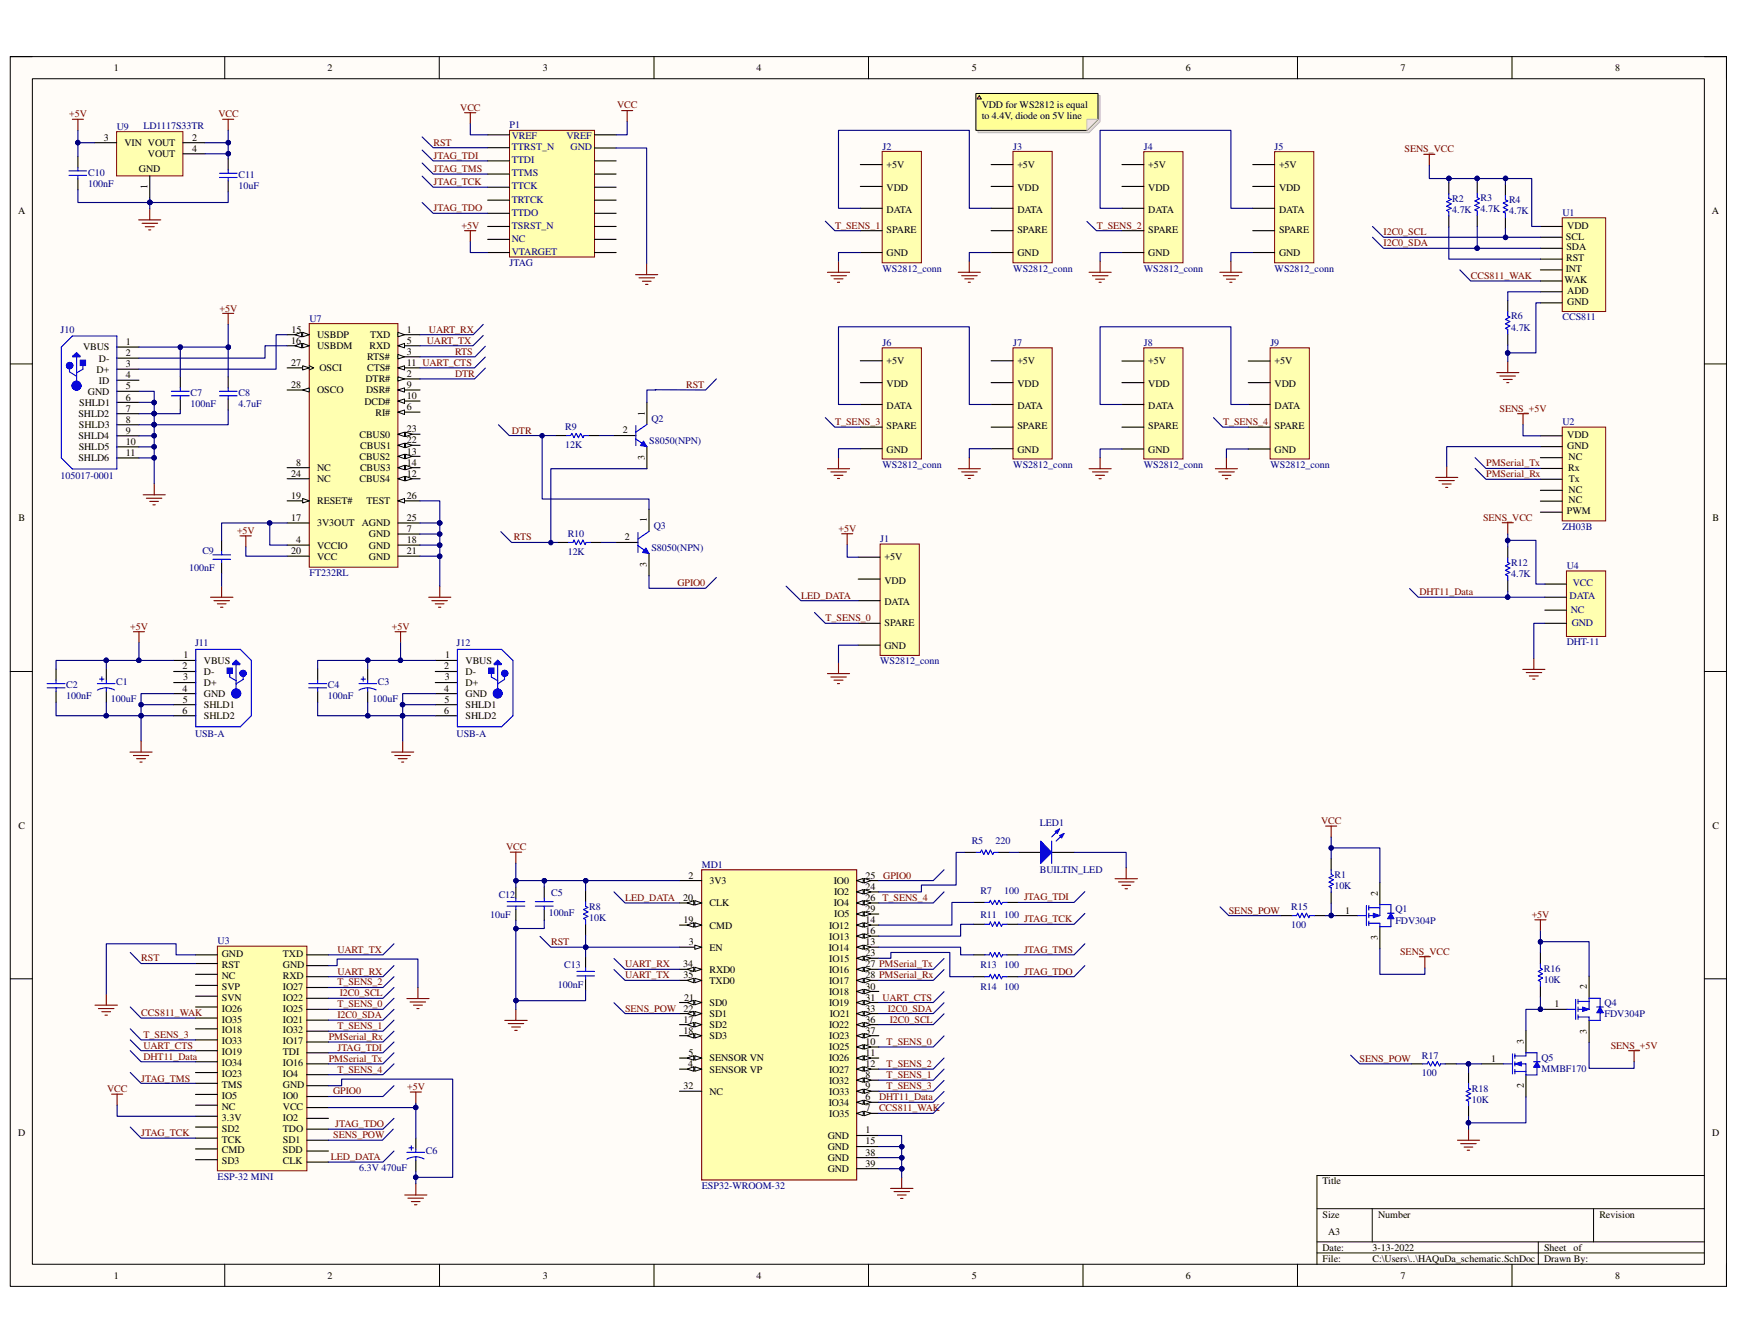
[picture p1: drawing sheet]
<svg xmlns="http://www.w3.org/2000/svg" width="279mm" height="216mm" viewBox="0 0 279 216" stroke-linecap="round" stroke-linejoin="round" font-family="sans-serif">
<defs><g id="words">
<g font-size="1.6">
<text x="18.3" y="11.4">1</text>
<text x="52.7" y="11.4">2</text>
<text x="87.3" y="11.4">3</text>
<text x="121.7" y="11.4">4</text>
<text x="156.3" y="11.4">5</text>
<text x="190.8" y="11.4">6</text>
<text x="225.3" y="11.4">7</text>
<text x="259.8" y="11.4">8</text>
<text x="157.9" y="17.4">VDD for WS2812 is equal</text>
<text x="16.7" y="22.6">3</text>
<text x="20" y="23.5">VIN VOUT</text>
<text x="30.9" y="22.6">2</text>
<text x="157.9" y="19.1">to 4.4V, diode on 5V line</text>
<text x="22.4" y="27.6">GND</text>
<text x="23.8" y="25.3">VOUT</text>
<text x="30.9" y="24.4">4</text>
<text x="142.6" y="27">+5V</text>
<text x="163.7" y="27">+5V</text>
<text x="184.7" y="27">+5V</text>
<text x="205.7" y="27">+5V</text>
<text x="2.9" y="34.4">A</text>
<text x="23.7" y="30.3" transform="rotate(-90 23.7 30.3)">1</text>
<text x="142.6" y="30.7">VDD</text>
<text x="142.6" y="34.2">DATA</text>
<text x="163.7" y="30.7">VDD</text>
<text x="163.7" y="34.2">DATA</text>
<text x="184.7" y="30.7">VDD</text>
<text x="184.7" y="34.2">DATA</text>
<text x="205.7" y="30.7">VDD</text>
<text x="205.7" y="34.2">DATA</text>
<text x="275.4" y="34.4">A</text>
<text x="142.6" y="37.5">SPARE</text>
<text x="142.6" y="41.2">GND</text>
<text x="163.7" y="37.5">SPARE</text>
<text x="163.7" y="41.2">GND</text>
<text x="184.7" y="37.5">SPARE</text>
<text x="184.7" y="41.2">GND</text>
<text x="205.7" y="37.5">SPARE</text>
<text x="205.7" y="41.2">GND</text>
<text x="251.9" y="38.5">SCL</text>
<text x="252" y="40.3">SDA</text>
<text x="252.1" y="36.8">VDD</text>
<text x="251.7" y="45.6">WAK</text>
<text x="251.8" y="43.8">INT</text>
<text x="251.9" y="42">RST</text>
<text x="252.1" y="47.3">ADD</text>
<text x="46.9" y="53.5">15</text>
<text x="65.4" y="53.5">1</text>
<text x="252.1" y="49">GND</text>
<text x="13.4" y="56.3">VBUS</text>
<text x="15.5" y="59.9">D+</text>
<text x="15.9" y="58.2">D-</text>
<text x="20.2" y="59.1">3</text>
<text x="20.2" y="57.3">2</text>
<text x="20.2" y="55.5">1</text>
<text x="46.8" y="55.2">16</text>
<text x="46.8" y="58.8">27</text>
<text x="51" y="54.4">USBDP</text>
<text x="51" y="56.1">USBDM</text>
<text x="51.4" y="59.7">OSCI</text>
<text x="59.1" y="59.7">CTS#</text>
<text x="59.1" y="57.9">RTS#</text>
<text x="59.4" y="56.1">RXD</text>
<text x="59.5" y="54.4">TXD</text>
<text x="65.4" y="58.8">11 UART_CTS</text>
<text x="65.4" y="57">3</text>
<text x="65.4" y="55.2">5</text>
<text x="142.6" y="58.5">+5V</text>
<text x="163.7" y="58.5">+5V</text>
<text x="184.7" y="58.5">+5V</text>
<text x="205" y="58.5">+5V</text>
<text x="12.7" y="65.3">SHLD1</text>
<text x="14.1" y="63.5">GND</text>
<text x="15.9" y="61.7">ID</text>
<text x="20.2" y="64.4">6</text>
<text x="20.2" y="62.6">5</text>
<text x="20.2" y="60.8">4</text>
<text x="46.8" y="62.4">28</text>
<text x="51" y="63.2">OSCO</text>
<text x="58.6" y="65.1">DCD#</text>
<text x="58.8" y="61.5">DTR#</text>
<text x="58.9" y="63.2">DSR#</text>
<text x="65.4" y="66">6</text>
<text x="65.4" y="62.4">9</text>
<text x="65.4" y="64.2">10</text>
<text x="65.4" y="60.6">2</text>
<text x="142.6" y="62.2">VDD</text>
<text x="142.6" y="65.7">DATA</text>
<text x="163.7" y="62.2">VDD</text>
<text x="163.7" y="65.7">DATA</text>
<text x="184.7" y="62.2">VDD</text>
<text x="184.7" y="65.7">DATA</text>
<text x="205" y="62.2">VDD</text>
<text x="205" y="65.7">DATA</text>
<text x="12.6" y="67.1">SHLD2</text>
<text x="12.6" y="70.6">SHLD4</text>
<text x="12.7" y="68.8">SHLD3</text>
<text x="20.2" y="67.9">8</text>
<text x="20.2" y="71.5">10</text>
<text x="20.2" y="66.2">7</text>
<text x="20.2" y="69.7">9</text>
<text x="57.8" y="70.4">CBUS0</text>
<text x="60.4" y="66.8">RI#</text>
<text x="65.4" y="71.3">22</text>
<text x="65.4" y="69.5">23</text>
<text x="100.2" y="69.7">2</text>
<text x="103.7" y="66.8" transform="rotate(-90 103.7 66.8)">1</text>
<text x="142.6" y="69">SPARE</text>
<text x="163.7" y="69">SPARE</text>
<text x="184.7" y="69">SPARE</text>
<text x="205" y="69">SPARE</text>
<text x="252.1" y="70.4">VDD</text>
<text x="12.6" y="74.2">SHLD6</text>
<text x="12.7" y="72.4">SHLD5</text>
<text x="20.2" y="73.3">11</text>
<text x="46.8" y="76.6">24</text>
<text x="47.6" y="74.8">8</text>
<text x="51" y="77.5">NC</text>
<text x="51" y="75.7">NC</text>
<text x="57.8" y="77.5">CBUS4</text>
<text x="57.8" y="74">CBUS2</text>
<text x="57.9" y="75.7">CBUS3</text>
<text x="58" y="72.2">CBUS1</text>
<text x="65.4" y="74.8">14</text>
<text x="65.4" y="76.6">12</text>
<text x="65.4" y="73.1">13</text>
<text x="103.7" y="73.9" transform="rotate(-90 103.7 73.9)">3</text>
<text x="142.6" y="72.8">GND</text>
<text x="163.7" y="72.8">GND</text>
<text x="184.7" y="72.8">GND</text>
<text x="205" y="72.8">GND</text>
<text x="252.1" y="72.2">GND</text>
<text x="252.3" y="75.7">Rx</text>
<text x="252.3" y="73.9">NC</text>
<text x="252.3" y="77.4">Tx</text>
<text x="3" y="83.8">B</text>
<text x="46.8" y="83.7">17</text>
<text x="46.8" y="80.2">19</text>
<text x="51" y="81.1">RESET#</text>
<text x="59" y="81.1">TEST</text>
<text x="65.4" y="80.2">26</text>
<text x="65.4" y="83.7">25</text>
<text x="104.1" y="84" transform="rotate(-90 104.1 84)">1</text>
<text x="252.1" y="82.7">PWM</text>
<text x="252.3" y="79.2">NC</text>
<text x="252.3" y="80.9">NC</text>
<text x="275.5" y="83.8">B</text>
<text x="46.8" y="89.1">20</text>
<text x="47.6" y="87.3">4</text>
<text x="51" y="84.6">3V3OUT</text>
<text x="51" y="88.2">VCCIO</text>
<text x="58.2" y="84.6">AGND</text>
<text x="59.4" y="88.2">GND</text>
<text x="59.4" y="86.4">GND</text>
<text x="65.4" y="87.3">18</text>
<text x="65.4" y="89.1">21</text>
<text x="65.4" y="85.5">7</text>
<text x="100.5" y="86.9">2</text>
<text x="51" y="90">VCC</text>
<text x="59.4" y="90">GND</text>
<text x="104.1" y="91.1" transform="rotate(-90 104.1 91.1)">3</text>
<text x="142.3" y="90">+5V</text>
<text x="142.3" y="93.8">VDD</text>
<text x="142.3" y="100.6">SPARE</text>
<text x="142.3" y="97.3">DATA</text>
<text x="29.4" y="107.6">2</text>
<text x="29.5" y="105.8">1</text>
<text x="32.8" y="106.7">VBUS</text>
<text x="71.5" y="107.6">2</text>
<text x="71.6" y="105.8">1</text>
<text x="74.9" y="106.7">VBUS</text>
<text x="142.3" y="104.3">GND</text>
<text x="29.4" y="111.2">4</text>
<text x="29.4" y="112.9">5</text>
<text x="29.5" y="109.4">3</text>
<text x="32.8" y="108.5">D-</text>
<text x="32.8" y="110.3">D+</text>
<text x="32.8" y="112.1">GND</text>
<text x="32.8" y="113.8">SHLD1</text>
<text x="71.5" y="111.2">4</text>
<text x="71.5" y="112.9">5</text>
<text x="71.5" y="109.4">3</text>
<text x="74.9" y="108.5">D-</text>
<text x="74.9" y="110.3">D+</text>
<text x="74.9" y="112.1">GND</text>
<text x="74.9" y="113.8">SHLD1</text>
<text x="29.4" y="114.7">6</text>
<text x="32.8" y="115.6">SHLD2</text>
<text x="71.5" y="114.7">6</text>
<text x="74.9" y="115.6">SHLD2</text>
<text x="3" y="133.2">C</text>
<text x="275.5" y="133.2">C</text>
<text x="110.7" y="141.3">2</text>
<text x="114.1" y="142.2">3V3</text>
<text x="134.1" y="142.2">IO0</text>
<text x="134.2" y="143.9">IO2</text>
<text x="139.2" y="143">24</text>
<text x="139.2" y="141.3">25</text>
<text x="221.6" y="144" transform="rotate(-90 221.6 144)">2</text>
<text x="109.9" y="144.8">20</text>
<text x="109.9" y="148.4">19</text>
<text x="114.1" y="145.7">CLK</text>
<text x="114.1" y="149.3">CMD</text>
<text x="133.3" y="149.3">IO12</text>
<text x="134.1" y="145.7">IO4</text>
<text x="134.2" y="147.5">IO5</text>
<text x="139.2" y="146.6">29</text>
<text x="139.2" y="148.4">14</text>
<text x="139.2" y="144.8">26 T_SENS_4</text>
<text x="216.4" y="146.9">1</text>
<text x="35.7" y="153.9">GND</text>
<text x="35.7" y="155.6">RST</text>
<text x="45.5" y="153.9">TXD</text>
<text x="45.5" y="155.6">GND</text>
<text x="109.9" y="155.5">34</text>
<text x="110.8" y="151.9">3</text>
<text x="114.1" y="152.8">EN</text>
<text x="133.3" y="152.8">IO14</text>
<text x="133.4" y="151">IO13</text>
<text x="133.4" y="154.6">IO15</text>
<text x="139.2" y="155.5">27 PMSerial_Tx</text>
<text x="139.2" y="151.9">13</text>
<text x="139.2" y="150.2">16</text>
<text x="139.2" y="153.7">23</text>
<text x="221.6" y="151.1" transform="rotate(-90 221.6 151.1)">3</text>
<text x="35.7" y="157.4">NC</text>
<text x="35.7" y="159.1">SVP</text>
<text x="35.7" y="160.9">SVN</text>
<text x="45.5" y="157.4">RXD</text>
<text x="45.5" y="159.1">IO27</text>
<text x="45.5" y="160.9">IO22</text>
<text x="109.9" y="157.3">35</text>
<text x="110.1" y="160.9">21</text>
<text x="114.1" y="156.4">RXD0</text>
<text x="114.1" y="158.2">TXD0</text>
<text x="114.1" y="161.8">SD0</text>
<text x="133.3" y="156.4">IO16</text>
<text x="133.3" y="158.2">IO17</text>
<text x="133.3" y="160">IO18</text>
<text x="133.3" y="161.8">IO19</text>
<text x="139.2" y="157.3">28 PMSerial_Rx</text>
<text x="139.2" y="159.1">30</text>
<text x="139.2" y="160.9">31 UART_CTS</text>
<text x="250" y="161.9">1</text>
<text x="255.3" y="159" transform="rotate(-90 255.3 159)">2</text>
<text x="35.7" y="162.6">IO26</text>
<text x="35.7" y="164.4">IO35</text>
<text x="35.7" y="166.1">IO18</text>
<text x="35.7" y="167.9">IO33</text>
<text x="45.5" y="162.6">IO25</text>
<text x="45.5" y="164.4">IO21</text>
<text x="45.5" y="166.1">IO32</text>
<text x="45.5" y="167.9">IO17</text>
<text x="109.9" y="162.6">22</text>
<text x="109.9" y="164.4">17</text>
<text x="109.9" y="166.2">18</text>
<text x="114.1" y="163.5">SD1</text>
<text x="114.1" y="165.3">SD2</text>
<text x="114.1" y="167.1">SD3</text>
<text x="133.3" y="165.3">IO22</text>
<text x="133.4" y="167.1">IO23</text>
<text x="133.5" y="163.5">IO21</text>
<text x="139.2" y="164.4">36</text>
<text x="139.2" y="162.6">33</text>
<text x="139.2" y="166.2">37</text>
<text x="139.2" y="168">10</text>
<text x="245.1" y="167.8" transform="rotate(-90 245.1 167.8)">3</text>
<text x="255.3" y="166.2" transform="rotate(-90 255.3 166.2)">3</text>
<text x="35.7" y="169.6">IO19</text>
<text x="35.7" y="171.4">IO34</text>
<text x="35.7" y="173.1">IO23</text>
<text x="45.5" y="169.6">TDI</text>
<text x="45.5" y="171.4">IO16</text>
<text x="45.5" y="173.1">IO4</text>
<text x="110.7" y="171.5">4</text>
<text x="110.7" y="169.8">5</text>
<text x="114.1" y="170.6">SENSOR VN</text>
<text x="114.1" y="172.4">SENSOR VP</text>
<text x="133.3" y="170.6">IO26</text>
<text x="133.3" y="172.4">IO27</text>
<text x="133.4" y="168.9">IO25</text>
<text x="139.2" y="169.8">11</text>
<text x="139.2" y="171.5">12</text>
<text x="139.2" y="173.3">8</text>
<text x="239.9" y="170.7">1</text>
<text x="35.7" y="174.9">TMS</text>
<text x="35.7" y="176.7">IO5</text>
<text x="35.7" y="178.4">NC</text>
<text x="45.5" y="174.9">GND</text>
<text x="45.5" y="176.7">IO0</text>
<text x="45.5" y="178.4">VCC</text>
<text x="109.9" y="175.1">32</text>
<text x="114.1" y="176">NC</text>
<text x="133.3" y="177.8">IO34</text>
<text x="133.3" y="174.2">IO32</text>
<text x="133.4" y="176">IO33</text>
<text x="133.4" y="179.5">IO35</text>
<text x="139.2" y="176.9">6</text>
<text x="139.2" y="175.1">9</text>
<text x="139.2" y="178.6">7</text>
<text x="245.1" y="175" transform="rotate(-90 245.1 175)">2</text>
<text x="2.9" y="182.6">D</text>
<text x="35.7" y="180.2">3.3V</text>
<text x="35.7" y="181.9">SD2</text>
<text x="35.7" y="183.7">TCK</text>
<text x="35.7" y="185.4">CMD</text>
<text x="45.5" y="180.2">IO2</text>
<text x="45.5" y="181.9">TDO</text>
<text x="45.5" y="183.7">SD1</text>
<text x="45.5" y="185.4">SDD</text>
<text x="133.1" y="183.1">GND</text>
<text x="133.1" y="184.9">GND</text>
<text x="139.2" y="182.2">1</text>
<text x="139.2" y="184">15</text>
<text x="139.2" y="185.8">38</text>
<text x="275.4" y="182.6">D</text>
<text x="35.7" y="187.2">SD3</text>
<text x="45.5" y="187.2">CLK</text>
<text x="133.1" y="186.7">GND</text>
<text x="133.1" y="188.5">GND</text>
<text x="139.2" y="187.6">39</text>
<text x="212.7" y="190.4">Title</text>
<text x="212.7" y="195.7">Size</text>
<text x="221.7" y="195.7">Number</text>
<text x="257.3" y="195.7">Revision</text>
<text x="212.7" y="201.1">Date:</text>
<text x="212.7" y="202.9">File:</text>
<text x="213.6" y="198.5">A3</text>
<text x="220.8" y="201.1">3-13-2022</text>
<text x="220.8" y="202.9">C:\Users\..\HAQuDa_schematic.SchDoc</text>
<text x="248.4" y="202.9">Drawn By:</text>
<text x="248.4" y="201.1">Sheet</text>
<text x="253.1" y="201.1">of</text>
<text x="18.3" y="205.6">1</text>
<text x="52.7" y="205.6">2</text>
<text x="87.3" y="205.6">3</text>
<text x="121.7" y="205.6">4</text>
<text x="156.3" y="205.6">5</text>
<text x="190.8" y="205.6">6</text>
<text x="225.3" y="205.6">7</text>
<text x="259.8" y="205.6">8</text>
</g>
<g font-size="1.6" fill="#800000">
<text x="74" y="17.8">VCC</text>
<text x="99.3" y="17.4">VCC</text>
<text x="11.1" y="18.9">+5V</text>
<text x="35.1" y="18.9">VCC</text>
<text x="69.7" y="23.5">RST</text>
<text x="69.7" y="27.6">JTAG_TMS</text>
<text x="69.7" y="25.6">JTAG_TDI</text>
<text x="69.7" y="29.8">JTAG_TCK</text>
<text x="225.9" y="24.5">SENS_VCC</text>
<text x="69.7" y="34">JTAG_TDO</text>
<text x="74.3" y="36.7">+5V</text>
<text x="134.3" y="36.8">T_SENS_1</text>
<text x="176.4" y="36.8">T_SENS_2</text>
<text x="222.5" y="37.8">I2C0_SCL</text>
<text x="222.5" y="39.6">I2C0_SDA</text>
<text x="236.6" y="44.8">CCS811_WAK</text>
<text x="35.3" y="50.1">+5V</text>
<text x="69" y="53.5">UART_RX</text>
<text x="68.7" y="55.2">UART_TX</text>
<text x="73.2" y="57">RTS</text>
<text x="73.2" y="60.6">DTR</text>
<text x="110.4" y="62.4">RST</text>
<text x="82.3" y="69.7">DTR</text>
<text x="134.3" y="68.3">T_SENS_3</text>
<text x="196.7" y="68.3">T_SENS_4</text>
<text x="241.2" y="66.2">SENS_+5V</text>
<text x="239.1" y="76.8">PMSerial_Rx</text>
<text x="239.1" y="75">PMSerial_Tx</text>
<text x="238.5" y="83.7">SENS_VCC</text>
<text x="38.1" y="85.8">+5V</text>
<text x="82.7" y="86.9">RTS</text>
<text x="134.9" y="85.5">+5V</text>
<text x="109" y="94.2">GPIO0</text>
<text x="228.3" y="95.7">DHT11_Data</text>
<text x="21" y="101.3">+5V</text>
<text x="63" y="101.3">+5V</text>
<text x="128.9" y="96.3">LED_DATA</text>
<text x="132.8" y="99.9">T_SENS_0</text>
<text x="81.4" y="136.7">VCC</text>
<text x="212.5" y="132.5">VCC</text>
<text x="142.1" y="141.3">GPIO0</text>
<text x="100.5" y="144.8">LED_DATA</text>
<text x="164.7" y="144.7">JTAG_TDI</text>
<text x="164.7" y="148.3">JTAG_TCK</text>
<text x="197.7" y="146.9">SENS_POW</text>
<text x="246.4" y="147.5">+5V</text>
<text x="22.7" y="154.6">RST</text>
<text x="54.3" y="153.2">UART_TX</text>
<text x="88.6" y="151.9">RST</text>
<text x="100.5" y="155.5">UART_RX</text>
<text x="164.7" y="153.2">JTAG_TMS</text>
<text x="225.2" y="153.5">SENS_VCC</text>
<text x="54.3" y="161.9">T_SENS_0</text>
<text x="54.3" y="156.7">UART_RX</text>
<text x="54.3" y="158.4">T_SENS_2</text>
<text x="54.7" y="160.2">I2C0_SCL</text>
<text x="100.5" y="157.3">UART_TX</text>
<text x="164.7" y="156.7">JTAG_TDO</text>
<text x="22.7" y="163.3">CCS811_WAK</text>
<text x="23.1" y="166.8">T_SENS_3</text>
<text x="52.9" y="167.2">PMSerial_Rx</text>
<text x="54.3" y="163.7">I2C0_SDA</text>
<text x="54.3" y="165.4">T_SENS_1</text>
<text x="100.5" y="162.6">SENS_POW</text>
<text x="142.6" y="168">T_SENS_0</text>
<text x="142.8" y="162.6">I2C0_SDA</text>
<text x="143.1" y="164.4">I2C0_SCL</text>
<text x="22.7" y="173.9">JTAG_TMS</text>
<text x="23.1" y="168.6">UART_CTS</text>
<text x="23.1" y="170.3">DHT11_Data</text>
<text x="52.9" y="170.7">PMSerial_Tx</text>
<text x="54.3" y="169">JTAG_TDI</text>
<text x="54.3" y="172.5">T_SENS_4</text>
<text x="142.6" y="171.5">T_SENS_2</text>
<text x="142.6" y="173.3">T_SENS_1</text>
<text x="218.7" y="170.7">SENS_POW</text>
<text x="259.1" y="168.6">SENS_+5V</text>
<text x="17.2" y="175.6">VCC</text>
<text x="53.6" y="175.9">GPIO0</text>
<text x="65.5" y="175.2">+5V</text>
<text x="141.4" y="178.6">CCS811_WAK</text>
<text x="141.4" y="176.9">DHT11_Data</text>
<text x="142.6" y="175.1">T_SENS_3</text>
<text x="22.7" y="182.6">JTAG_TCK</text>
<text x="53.6" y="183">SENS_POW</text>
<text x="53.9" y="181.2">JTAG_TDO</text>
<text x="53.2" y="186.5">LED_DATA</text>
</g>
<g font-size="1.6" fill="#000080">
<text x="18.8" y="20.8">U9</text>
<text x="23.1" y="20.7">LD1117S33TR</text>
<text x="82" y="20.6">P1</text>
<text x="82.3" y="22.4">VREF</text>
<text x="91.1" y="22.4">VREF</text>
<text x="14.2" y="28.2">C10</text>
<text x="38.4" y="28.6">C11</text>
<text x="82.3" y="24.1">TTRST_N</text>
<text x="82.3" y="26.2">TTDI</text>
<text x="82.3" y="28.4">TTMS</text>
<text x="91.8" y="24.1">GND</text>
<text x="141.9" y="24">J2</text>
<text x="163" y="24">J3</text>
<text x="184" y="24">J4</text>
<text x="205" y="24">J5</text>
<text x="14.2" y="30">100nF</text>
<text x="38.4" y="30.4">10uF</text>
<text x="82.3" y="30.4">TTCK</text>
<text x="82.3" y="32.6">TRTCK</text>
<text x="82.3" y="34.7">TTDO</text>
<text x="233.6" y="32.4">R2</text>
<text x="233.6" y="34.2">4.7K</text>
<text x="238.2" y="32.3">R3</text>
<text x="238.2" y="34.1">4.7K</text>
<text x="242.7" y="32.7">R4</text>
<text x="242.7" y="34.5">4.7K</text>
<text x="251.3" y="34.7">U1</text>
<text x="82.3" y="36.8">TSRST_N</text>
<text x="82.3" y="38.9">NC</text>
<text x="82.3" y="41">VTARGET</text>
<text x="82" y="42.8">JTAG</text>
<text x="141.9" y="43.7">WS2812_conn</text>
<text x="163" y="43.7">WS2812_conn</text>
<text x="184" y="43.7">WS2812_conn</text>
<text x="205" y="43.7">WS2812_conn</text>
<text x="9.7" y="53.5">J10</text>
<text x="49.8" y="51.7">U7</text>
<text x="243.1" y="51.4">R6</text>
<text x="243.1" y="53.2">4.7K</text>
<text x="251.3" y="51.5">CCS811</text>
<text x="141.9" y="55.6">J6</text>
<text x="163" y="55.6">J7</text>
<text x="184" y="55.6">J8</text>
<text x="204.3" y="55.6">J9</text>
<text x="30.6" y="63.6">C7</text>
<text x="30.6" y="65.4">100nF</text>
<text x="38.4" y="63.6">C8</text>
<text x="38.4" y="65.4">4.7uF</text>
<text x="90.9" y="69.2">R9</text>
<text x="104.4" y="71.4">S8050(NPN)</text>
<text x="104.8" y="67.9">Q2</text>
<text x="251.3" y="68.3">U2</text>
<text x="9.7" y="77">105017-0001</text>
<text x="90.9" y="72">12K</text>
<text x="141.9" y="75.3">WS2812_conn</text>
<text x="163" y="75.3">WS2812_conn</text>
<text x="184" y="75.3">WS2812_conn</text>
<text x="204.3" y="75.3">WS2812_conn</text>
<text x="32.6" y="89">C9</text>
<text x="91.3" y="86.4">R10</text>
<text x="91.3" y="89.2">12K</text>
<text x="104.8" y="88.6">S8050(NPN)</text>
<text x="105.2" y="85">Q3</text>
<text x="141.6" y="87.1">J1</text>
<text x="251.3" y="85.2">ZH03B</text>
<text x="30.4" y="91.8">100nF</text>
<text x="49.8" y="92.7">FT232RL</text>
<text x="243.1" y="91">R12</text>
<text x="243.1" y="92.8">4.7K</text>
<text x="252" y="91.4">U4</text>
<text x="253" y="94.3">VCC</text>
<text x="252.5" y="96.4">DATA</text>
<text x="252.6" y="98.5">NC</text>
<text x="252.8" y="100.6">GND</text>
<text x="31.4" y="103.9">J11</text>
<text x="73.4" y="103.9">J12</text>
<text x="141.6" y="106.8">WS2812_conn</text>
<text x="252" y="103.8">DHT-11</text>
<text x="10.7" y="110.6">C2</text>
<text x="10.7" y="112.4">100nF</text>
<text x="17.8" y="112.9">100uF</text>
<text x="18.7" y="110.1">C1</text>
<text x="52.7" y="110.6">C4</text>
<text x="52.7" y="112.4">100nF</text>
<text x="59.9" y="112.9">100uF</text>
<text x="60.8" y="110.1">C3</text>
<text x="31.4" y="118.5">USB-A</text>
<text x="73.4" y="118.5">USB-A</text>
<text x="156.3" y="135.6">R5</text>
<text x="160.1" y="135.6">220</text>
<text x="167.3" y="132.8">LED1</text>
<text x="112.9" y="139.5">MD1</text>
<text x="157.7" y="143.7">R7</text>
<text x="161.5" y="143.7">100</text>
<text x="167.3" y="140.4">BUILTIN_LED</text>
<text x="214.7" y="141.1">R1</text>
<text x="214.7" y="142.9">10K</text>
<text x="78.8" y="147.6">10uF</text>
<text x="80.2" y="144.4">C12</text>
<text x="88.3" y="147.2">100nF</text>
<text x="88.6" y="144.1">C5</text>
<text x="94.8" y="146.3">R8</text>
<text x="94.8" y="148">10K</text>
<text x="157.7" y="147.6">R11</text>
<text x="161.5" y="147.6">100</text>
<text x="207.7" y="146.3">R15</text>
<text x="207.7" y="149.2">100</text>
<text x="224.5" y="146.7">Q1</text>
<text x="224.5" y="148.5">FDV304P</text>
<text x="35" y="151.8">U3</text>
<text x="90.8" y="155.6">C13</text>
<text x="157.7" y="155.6">R13</text>
<text x="161.5" y="155.6">100</text>
<text x="89.7" y="158.8">100nF</text>
<text x="157.7" y="159.1">R14</text>
<text x="161.5" y="159.1">100</text>
<text x="248.3" y="156.2">R16</text>
<text x="248.3" y="158">10K</text>
<text x="258.1" y="161.8">Q4</text>
<text x="258.1" y="163.5">FDV304P</text>
<text x="228.7" y="170.2">R17</text>
<text x="228.7" y="173">100</text>
<text x="247.9" y="170.5">Q5</text>
<text x="247.9" y="172.3">MMBF170</text>
<text x="236.8" y="175.5">R18</text>
<text x="236.8" y="177.2">10K</text>
<text x="68.5" y="185.5">C6</text>
<text x="35" y="189.7">ESP-32 MINI</text>
<text x="57.8" y="188.2">6.3V 470uF</text>
<text x="112.9" y="191.1">ESP32-WROOM-32</text>
</g>
</g></defs>
<path d="M1.7 9.1h276v197.7h-276z" fill-rule="evenodd" fill="#fffcf8"/>
<path d="M1.7 9.1h276v197.7h-276z" fill="none" stroke="#000" stroke-width=".16"/>
<path d="M5.2 12.7h269v190.5h-269z" fill-rule="evenodd" fill="#fffcf8"/>
<g fill="none" stroke="#000" stroke-width=".16">
<path d="M1.7 9.1h3.5M5.2 12.7h269v190.5h-269zM36.2 9.1v3.6M70.7 9.1v3.6M105.2 9.1v3.6M139.7 9.1v3.6M174.2 9.1v3.6M208.7 9.1v3.6M243.2 9.1v3.6M274.2 9.1h3.5v3.6M1.7 58.5h3.5M274.2 58.5h3.5"/>
<path d="M1.7 107.9h3.5M274.2 107.9h3.5M1.7 157.4h3.5M274.2 157.4h3.5M211.8 194.3h62.4M211.8 199.6h62.4M220.7 194.3v5.3M247.4 199.6v3.6M256.3 194.3v5.3M274.2 189h-62.4v14.2M36.2 203.2v3.6M70.7 203.2v3.6"/>
<path d="M105.2 203.2v3.6M139.7 203.2v3.6M174.2 203.2v3.6M208.7 203.2v3.6M211.8 201.4h62.4M243.2 203.2v3.6M277.7 203.2v3.6"/>
</g>
<g fill="none" stroke="#800000" stroke-width=".18">
<path d="M74.7 18.1h1.8M75.6 18.1v1.8M100 17.8h1.8M100.9 17.8v1.8M74.7 37.1h1.8M75.6 37.1v1.8M102.2 44.2h3.6M102.8 44.7h2.5M103.3 45.2h1.4M103.8 45.7h.4M104 42.3v1.9M230.9 76.8h3.6"/>
<path d="M231.4 77.3h2.5M232 77.8h1.4M232.5 78.4h.4M232.7 75v1.8M244.1 66.5h1.8M245 66.5v1.8M21.5 101.6h1.7M22.4 101.6v1.7M22.7 119.1v1.8M244.9 107.6h3.6M245.5 108.1h2.5M246 108.7h1.4"/>
<path d="M246.5 109.2h.4M246.7 105.8v1.8M20.9 120.9h3.6M21.5 121.5h2.4M22 122h1.4M22.5 122.5h.4M17.1 159.8v1.8M67.2 158.7v1.8M15.3 161.6h3.6M15.8 162.1h2.5M16.4 162.6h1.4M16.9 163.2h.4"/>
<path d="M65.4 160.5h3.6M66 161.1h2.5M66 175.6h1.8M66.5 161.6h1.4M66.9 175.6v1.7M67.1 162.1h.3M65.1 192.1h3.6M65.6 192.6h2.5M66.2 193.2h1.4M66.7 193.7h.4M66.9 190.3v1.8"/>
</g>
<g fill="none" stroke="#000" stroke-width=".18">
<path d="M18.8 55.8h3.6M18.8 57.6h3.6M18.8 59.4h3.6M18.8 61.1h3.6M18.8 62.9h3.6M18.8 64.7h3.6M18.8 66.5h3.6M18.8 68.3h3.6M18.8 70.1h3.6M9 107.6v1.7M9 111.1v1.8M17.1 107.6v1.7"/>
<path d="M17.1 111.1v1.8M66.9 183v1.7M66.9 186.5v1.8"/>
</g>
<g fill="none" stroke="#00f" stroke-width=".18">
<path d="M11.2 59.1v.7l1.1 .7M11.7 57.2l.6-.5 .6 .7h-1.2zM11.7 57.2h1M12.3 57.4v4.6M12.3 56.8l-.3 .3h.6l-.3-.2M13.3 58.5v.9l-1 .5M18.8 54h-7.2l-1.7 1.8v17.8l1.7 1.8M7.6 109.9h2.9M7.6 110.6h2.9M9 109.3v.6M9 110.6v.5M15.7 109.9h2.8"/>
<path d="M16 109.2h.7M16.4 108.8v.7M17.1 110.6l.7 .1 .6 .2M17.1 110.6l-.7 .1-.7 .3M17.1 109.3v.6M17.1 110.6v.5M65.4 185.3h2.9M65.8 184.5h.7M66.2 184.2v.7M66.9 186l.7 .1 .6 .2M66.9 186l-.8 .1-.7 .3M66.9 184.7v.6"/>
<path d="M66.9 186v.5"/>
</g>
<path d="M12.9 57.9h.9v.9h-.9z" fill-rule="evenodd" fill="#00f"/>
<path d="M12.9 57.9h.9v.9h-.9zM18.8 54v21.4h-7.2" fill="none" stroke="#00f" stroke-width=".18"/>
<g fill="none" stroke="#00f" stroke-width=".9">
<path d="M11.1 58.7h.2v.2h-.2z"/>
<circle cx="12.3" cy="62" r=".36"/>
</g>
<path d="M18.8 73.6h3.6M18.8 71.8h3.6" fill="none" stroke="#000" stroke-width=".18"/>
<g fill="none" stroke="#800000" stroke-width=".18">
<path d="M229 24.8h1.8M229.9 24.8v1.8M35.8 50.4h1.8M36.7 50.4v1.8M240.7 59.9h3.6M242.5 58.1v1.8M23 79.5h3.6M24.8 77.8v1.7M241.3 60.5h2.5M241.8 61h1.4M242.4 61.5h.3M23.5 80.1h2.5"/>
<path d="M24.1 80.6h1.4M24.6 81.2h.4"/>
</g>
<path d="M49.7 52h14.3v39.2h-14.3z" fill-rule="evenodd" fill="#ffffb0"/>
<path d="M49.7 52h14.3v39.2h-14.3z" fill="none" stroke="#800000" stroke-width=".16"/>
<path d="M64 53.8h3.6" fill="none" stroke="#000" stroke-width=".18"/>
<path d="M64 53.4l1.1 .4-1.1 .3z" fill="#f8fcff"/>
<path d="M64 53.4l1.1 .4-1.1 .3z" fill="none" stroke="#000" stroke-width=".16"/>
<path d="M64 64.5h3.6" fill="none" stroke="#000" stroke-width=".18"/>
<path d="M64 64.5l1.1-.4v.8z" fill="#f8fcff"/>
<path d="M64 64.5l1.1-.4v.8z" fill="none" stroke="#000" stroke-width=".16"/>
<path d="M64 59.1h3.6" fill="none" stroke="#000" stroke-width=".18"/>
<path d="M64 59.1l1.1-.3v.7z" fill="#f8fcff"/>
<path d="M64 59.1l1.1-.3v.7z" fill="none" stroke="#000" stroke-width=".16"/>
<path d="M64 77h3.6" fill="none" stroke="#000" stroke-width=".18"/>
<path d="M64 77l1.1-.4v.7z" fill="#f8fcff"/>
<path d="M64 77l1.1-.4v.7z" fill="none" stroke="#000" stroke-width=".16"/>
<path d="M65.2 76.6l1.1 .4-1.1 .3z" fill="#f8fcff"/>
<path d="M65.2 76.6l1.1 .4-1.1 .3z" fill="none" stroke="#000" stroke-width=".16"/>
<path d="M64 73.4h3.6" fill="none" stroke="#000" stroke-width=".18"/>
<path d="M64 73.4l1.1-.4v.7z" fill="#f8fcff"/>
<path d="M64 73.4l1.1-.4v.7z" fill="none" stroke="#000" stroke-width=".16"/>
<path d="M65.2 73l1.1 .4-1.1 .3z" fill="#f8fcff"/>
<path d="M65.2 73l1.1 .4-1.1 .3z" fill="none" stroke="#000" stroke-width=".16"/>
<path d="M64 75.2h3.6" fill="none" stroke="#000" stroke-width=".18"/>
<path d="M64 75.2l1.1-.4v.7z" fill="#f8fcff"/>
<path d="M64 75.2l1.1-.4v.7z" fill="none" stroke="#000" stroke-width=".16"/>
<path d="M65.2 74.8l1.1 .4-1.1 .3z" fill="#f8fcff"/>
<path d="M65.2 74.8l1.1 .4-1.1 .3z" fill="none" stroke="#000" stroke-width=".16"/>
<path d="M46.2 53.8h3.5" fill="none" stroke="#000" stroke-width=".18"/>
<path d="M48.7 53.4l1 .4-1 .3z" fill="#f8fcff"/>
<path d="M48.7 53.4l1 .4-1 .3z" fill="none" stroke="#000" stroke-width=".16"/>
<path d="M47.4 53.8l1.1-.4v.7z" fill="#f8fcff"/>
<path d="M47.4 53.8l1.1-.4v.7z" fill="none" stroke="#000" stroke-width=".16"/>
<path d="M46.2 55.6h3.5" fill="none" stroke="#000" stroke-width=".18"/>
<path d="M48.7 55.2l1 .4-1 .3z" fill="#f8fcff"/>
<path d="M48.7 55.2l1 .4-1 .3z" fill="none" stroke="#000" stroke-width=".16"/>
<path d="M47.4 55.6l1.1-.4v.7z" fill="#f8fcff"/>
<path d="M47.4 55.6l1.1-.4v.7z" fill="none" stroke="#000" stroke-width=".16"/>
<path d="M46.2 84.1h3.5M46.2 80.5h3.5M64 87.6h3.6" fill="none" stroke="#000" stroke-width=".18"/>
<path d="M48.7 80.1l1 .4-1 .4z" fill="#f8fcff"/>
<path d="M48.7 80.1l1 .4-1 .4z" fill="none" stroke="#000" stroke-width=".16"/>
<path d="M64 60.9h3.6" fill="none" stroke="#000" stroke-width=".18"/>
<path d="M64 60.6l1.1 .3-1.1 .4z" fill="#f8fcff"/>
<path d="M64 60.6l1.1 .3-1.1 .4z" fill="none" stroke="#000" stroke-width=".16"/>
<path d="M64 71.6h3.6M46.2 89.4h3.5M64 89.4h3.6" fill="none" stroke="#000" stroke-width=".18"/>
<path d="M64 71.6l1.1-.4v.8z" fill="#f8fcff"/>
<path d="M64 71.6l1.1-.4v.8z" fill="none" stroke="#000" stroke-width=".16"/>
<path d="M65.2 71.2l1.1 .4-1.1 .4z" fill="#f8fcff"/>
<path d="M65.2 71.2l1.1 .4-1.1 .4z" fill="none" stroke="#000" stroke-width=".16"/>
<path d="M64 69.8h3.6" fill="none" stroke="#000" stroke-width=".18"/>
<path d="M64 69.8l1.1-.3v.7z" fill="#f8fcff"/>
<path d="M64 69.8l1.1-.3v.7z" fill="none" stroke="#000" stroke-width=".16"/>
<path d="M65.2 69.5l1.1 .3-1.1 .4z" fill="#f8fcff"/>
<path d="M65.2 69.5l1.1 .3-1.1 .4z" fill="none" stroke="#000" stroke-width=".16"/>
<path d="M46.2 77h3.5M64 84.1h3.6M64 80.5h3.6" fill="none" stroke="#000" stroke-width=".18"/>
<path d="M64 80.5l1.1-.4v.8z" fill="#f8fcff"/>
<path d="M64 80.5l1.1-.4v.8z" fill="none" stroke="#000" stroke-width=".16"/>
<path d="M46.2 59.1h3.5" fill="none" stroke="#000" stroke-width=".18"/>
<path d="M48.7 58.8l1 .3-1 .4z" fill="#f8fcff"/>
<path d="M48.7 58.8l1 .3-1 .4zM49.7 58.8l.8 .3-.8 .4" fill="none" stroke="#000" stroke-width=".16"/>
<path d="M46.2 62.7h3.5" fill="none" stroke="#000" stroke-width=".18"/>
<path d="M48.7 62.7l1-.3v.6z" fill="#f8fcff"/>
<path d="M48.7 62.7l1-.3v.6z" fill="none" stroke="#000" stroke-width=".16"/>
<path d="M64 57.4h3.6" fill="none" stroke="#000" stroke-width=".18"/>
<path d="M64 57l1.1 .4-1.1 .3z" fill="#f8fcff"/>
<path d="M64 57l1.1 .4-1.1 .3z" fill="none" stroke="#000" stroke-width=".16"/>
<path d="M64 55.6h3.6M46.2 87.6h3.5" fill="none" stroke="#000" stroke-width=".18"/>
<path d="M64 55.6l1.1-.4v.7z" fill="#f8fcff"/>
<path d="M64 55.6l1.1-.4v.7z" fill="none" stroke="#000" stroke-width=".16"/>
<path d="M64 66.3h3.6" fill="none" stroke="#000" stroke-width=".18"/>
<path d="M64 66.3l1.1-.4v.7z" fill="#f8fcff"/>
<path d="M64 66.3l1.1-.4v.7z" fill="none" stroke="#000" stroke-width=".16"/>
<path d="M46.2 75.2h3.5M64 62.7h3.6M64 85.9h3.6" fill="none" stroke="#000" stroke-width=".18"/>
<path d="M64 62.7l1.1-.3v.6z" fill="#f8fcff"/>
<path d="M64 62.7l1.1-.3v.6z" fill="none" stroke="#000" stroke-width=".16"/>
<path d="M29 60.6v1.8M29 64.1v1.8M36.7 60.6v1.8M36.7 64.1v1.8M35.6 86.9v1.7M35.6 90.4v1.8" fill="none" stroke="#000" stroke-width=".18"/>
<path d="M27.6 62.9h2.8M27.6 63.6h2.8M29 62.4v.5M29 63.6v.5M35.3 62.9h2.8M35.3 63.6h2.8M36.7 62.4v.5M36.7 63.6v.5M34.2 89.2h2.9M34.2 89.9h2.9M35.6 88.6v.6M35.6 89.9v.5" fill="none" stroke="#00f" stroke-width=".18"/>
<path d="M33.9 96h3.6M34.4 96.6h2.5M35 97.1h1.4M35.5 97.6h.4M35.6 94.2v1.8M38.6 86.1h1.8M39.5 86.1v1.8M69 96h3.5M69.5 96.6h2.5M70 97.1h1.4M70.5 97.6h.4M70.7 94.2v1.8" fill="none" stroke="#800000" stroke-width=".18"/>
<path d="M35 152.1h14.4v36.1h-14.4z" fill-rule="evenodd" fill="#ffffb0"/>
<path d="M35 152.1h14.4v36.1h-14.4z" fill="none" stroke="#800000" stroke-width=".16"/>
<g fill="none" stroke="#000" stroke-width=".18">
<path d="M31.5 153.5h3.5M31.5 154.9h3.5M31.5 156.6h3.5M31.5 158.4h3.5M49.3 153.5h3.5M49.3 158.7h3.5M49.3 157h3.5M49.3 155.2h3.5M31.5 160.1h3.5M31.5 161.9h3.5M31.5 163.7h3.5M31.5 165.4h3.5"/>
<path d="M31.5 167.2h3.5M31.5 168.9h3.5M31.5 170.7h3.5M31.5 172.4h3.5M31.5 174.2h3.5M31.5 175.9h3.5M31.5 177.7h3.5M31.5 179.5h3.5M49.3 172.8h3.5M49.3 171h3.5M49.3 169.2h3.5M49.3 167.5h3.5"/>
<path d="M49.3 165.8h3.5M49.3 164h3.5M49.3 162.3h3.5M49.3 160.5h3.5M49.4 179.8h3.4M49.4 178.1h3.4M49.4 176.3h3.4M49.4 174.5h3.4M31.5 181.2h3.5M31.5 183h3.5M31.5 184.7h3.5M31.5 186.4h3.5"/>
<path d="M49.4 186.8h3.4M49.4 185h3.4M49.4 183.3h3.4M49.4 181.5h3.4"/>
</g>
<path d="M252 91.8h6.3v10.5h-6.3z" fill-rule="evenodd" fill="#ffffb0"/>
<path d="M252 91.8h6.3v10.5h-6.3z" fill="none" stroke="#800000" stroke-width=".16"/>
<g fill="none" stroke="#000" stroke-width=".18">
<path d="M233 29.4v1.8M233 34.7v1.8M237.6 29.3v1.8M237.6 34.6v1.8M242.1 29.6v1.8M242.1 35v1.7M242.5 48.3v1.8M242.5 53.7v1.8M89.7 87.2h1.7M95 87.2h1.8M248.5 93.9h3.5M248.5 96h3.5"/>
<path d="M248.5 98.1h3.5M248.5 100.2h3.5"/>
</g>
<path d="M233 31.2v.7l.4 .1-.7 .4 .7 .4-.7 .3 .7 .4-.7 .3 .3 .2v.7M237.6 31.1v.6l.4 .3-.8 .3 .8 .3-.8 .4 .8 .4-.8 .3 .4 .2v.7M242.1 31.4v.7l.4 .2-.7 .3 .7 .4-.7 .4 .7 .3-.7 .4 .3 .1v.8M242.5 50.1v.7l.4 .2-.8 .4 .8 .3-.8 .4 .8 .3-.8 .4 .4 .2v.7M91.4 87.2h.8l.1-.4 .4 .7 .3-.7 .4 .7 .4-.7 .3 .7 .2-.3h.7" fill="none" stroke="#00f" stroke-width=".18"/>
<path d="M17.9 175.9h1.8M18.8 175.9v1.8" fill="none" stroke="#800000" stroke-width=".18"/>
<path d="M18.8 21.2h10.6v7.1h-10.6z" fill-rule="evenodd" fill="#ffffb0"/>
<path d="M18.8 21.2h10.6v7.1h-10.6z" fill="none" stroke="#800000" stroke-width=".16"/>
<path d="M12.5 25.2v1.8M12.5 28.7v1.8M15.2 22.9h3.6M24.1 28.3v3.5M29.4 22.9h3.6M29.4 24.7h3.6M36.7 25.5v1.8M36.7 29.1v1.8M99.1 87.2h3.5M104.4 81.9v3.5M104.4 89v3.5" fill="none" stroke="#000" stroke-width=".18"/>
<path d="M11.6 19.2h1.8M12.5 19.2v1.8M35.8 19.2h1.8M36.7 19.2v1.8M22.3 35.3h3.6M22.9 35.9h2.5M23.4 36.4h1.4M23.9 37h.4M24.1 33.6v1.7" fill="none" stroke="#800000" stroke-width=".18"/>
<path d="M11.1 27.5h2.8M11.1 28.2h2.8M12.5 27v.5M12.5 28.2v.5M35.3 27.9h2.8M35.3 28.5h2.8M36.7 27.3v.6M36.7 28.5v.6M102.6 87.7l1.8 1.3M102.6 85.6v3.2M104.4 85.4l-1.8 1.3" fill="none" stroke="#00f" stroke-width=".18"/>
<path d="M103.9 88.1l.5 .9-1.1-.2z" fill="#00f"/>
<path d="M103.9 88.1l.5 .9-1.1-.2z" fill="none" stroke="#00f" stroke-width=".16"/>
<path d="M89.3 70h1.8M94.7 70h1.7M98.7 70h3.6M104.1 64.7v3.5M104.1 71.8v3.6" fill="none" stroke="#000" stroke-width=".18"/>
<path d="M91.1 70h.7l.2-.3 .3 .7 .4-.7 .3 .7 .4-.7 .4 .7 .1-.4h.8M102.3 70.6l1.8 1.2M102.3 68.4v3.2M104.1 68.2l-1.8 1.3" fill="none" stroke="#00f" stroke-width=".18"/>
<path d="M103.5 70.9l.6 .9-1.1-.2z" fill="#00f"/>
<path d="M103.5 70.9l.6 .9-1.1-.2z" fill="none" stroke="#00f" stroke-width=".16"/>
<path d="M27.9 106.2h3.6M27.9 107.9h3.6M27.9 109.7h3.6M27.9 111.5h3.6M27.9 113.3h3.6M27.9 115.1h3.6" fill="none" stroke="#000" stroke-width=".18"/>
<path d="M31.5 104.4h7.2l1.7 1.8v8.9l-1.7 1.7M37 108v.8l1 .6M37.4 106.7l.6-.6 .6 .6v.1h-1.2zM37.5 106.7h1.1M38 106.8v4.7M38 106.3l.3 .3h-.6l.3-.2M39.1 108.5v.7l-1.1 .7" fill="none" stroke="#00f" stroke-width=".18"/>
<path d="M36.5 107.4h.9v.8h-.9z" fill-rule="evenodd" fill="#00f"/>
<g fill="none" stroke="#00f" stroke-width=".18">
<path d="M31.5 104.4v12.4h7.2M36.5 107.4h.9v.8h-.9zM49.7 109.9h2.8M49.7 110.6h2.8M51.1 109.3v.6M51.1 110.6v.5M57.7 109.9h2.9M58.1 109.2h.7M58.4 108.8v.7M59.1 110.6l.7 .1 .7 .2M59.1 110.6l-.7 .1-.7 .3M59.1 109.3v.6"/>
<path d="M59.1 110.6v.5M73.6 104.4h7.1l1.8 1.8v8.9l-1.8 1.7M79 108v.8l1.1 .6M79.5 106.7l.6-.6 .5 .6v.1h-1.1zM79.6 106.7h1M80.1 106.8v4.7M80.1 106.3l.2 .3h-.5l.3-.2M81.2 108.5v.7l-1.1 .7"/>
</g>
<g fill="none" stroke="#00f" stroke-width=".89">
<path d="M39 108.2h.2v.1h-.2z"/>
<circle cx="38" cy="111.5" r=".37"/>
<circle cx="38" cy="111.5" r=".36"/>
</g>
<path d="M63.5 101.6h1.8M64.4 101.6v1.7M64.8 119.1v1.8M63 120.9h3.5M63.5 121.5h2.5M64.1 122h1.4M64.6 122.5h.3" fill="none" stroke="#800000" stroke-width=".18"/>
<path d="M51.1 107.6v1.7M51.1 111.1v1.8M59.1 107.6v1.7M59.1 111.1v1.8M70 106.2h3.6M70 107.9h3.6M70 109.7h3.6M70 111.5h3.6M70 113.3h3.6M70 115.1h3.6" fill="none" stroke="#000" stroke-width=".18"/>
<path d="M78.6 107.4h.9v.8h-.9z" fill-rule="evenodd" fill="#00f"/>
<path d="M73.6 104.4v12.4h7.1M78.6 107.4h.9v.8h-.9z" fill="none" stroke="#00f" stroke-width=".18"/>
<g fill="none" stroke="#00f" stroke-width=".89">
<path d="M81.1 108.2h.2v.1h-.2z"/>
<circle cx="80" cy="111.5" r=".35"/>
<circle cx="80.1" cy="111.5" r=".35"/>
</g>
<path d="M82 21h13.6v20.3h-13.6z" fill-rule="evenodd" fill="#ffffb0"/>
<path d="M82 21h13.6v20.3h-13.6z" fill="none" stroke="#800000" stroke-width=".16"/>
<g fill="none" stroke="#000" stroke-width=".18">
<path d="M78.4 21.7h3.6M78.4 23.7h3.6M78.4 25.9h3.6M78.4 28h3.6M78.4 30.1h3.6M78.4 34.3h3.6M78.4 32.2h3.6M78.4 36.4h3.6M78.4 38.5h3.6M95.6 21.7h3.5M95.6 25.9h3.5M95.6 28h3.5"/>
<path d="M95.6 30.1h3.5M95.6 34.3h3.5M95.6 32.2h3.5M95.6 36.4h3.5M95.6 38.5h3.5M95.6 23.8h3.5M78.4 40.6h3.6M95.6 40.6h3.5"/>
</g>
<path d="M251.3 68.7h7v15h-7z" fill-rule="evenodd" fill="#ffffb0"/>
<path d="M251.3 68.7h7v15h-7z" fill="none" stroke="#800000" stroke-width=".16"/>
<path d="M247.8 70.1h3.5M247.8 71.8h3.5M247.8 73.6h3.5M247.8 75.3h3.5M247.8 77h3.5M247.8 78.8h3.5M247.8 80.6h3.5M247.8 82.3h3.5" fill="none" stroke="#000" stroke-width=".18"/>
<path d="M251.3 35h7v15.1h-7z" fill-rule="evenodd" fill="#ffffb0"/>
<path d="M251.3 35h7v15.1h-7z" fill="none" stroke="#800000" stroke-width=".16"/>
<path d="M247.8 36.4h3.5M247.8 38.1h3.5M247.8 39.9h3.5M247.8 41.7h3.5M247.8 43.4h3.5M247.8 45.2h3.5M247.8 46.9h3.5M247.8 48.7h3.5M242.5 87.9v1.8M242.5 93.3v1.7" fill="none" stroke="#000" stroke-width=".18"/>
<path d="M242.5 89.7v.7l.4 .2-.8 .4 .8 .3-.8 .4 .8 .3-.8 .4 .4 .2v.7" fill="none" stroke="#00f" stroke-width=".18"/>
<path d="M112.9 139.8h24.9v49.9h-24.9z" fill-rule="evenodd" fill="#ffffb0"/>
<path d="M112.9 139.8h24.9v49.9h-24.9z" fill="none" stroke="#800000" stroke-width=".18"/>
<path d="M109.3 141.6h3.6M109.3 170.1h3.6" fill="none" stroke="#000" stroke-width=".18"/>
<path d="M111.8 169.7l1.1 .4-1.1 .3z" fill="#f8fcff"/>
<path d="M111.8 169.7l1.1 .4-1.1 .3z" fill="none" stroke="#000" stroke-width=".16"/>
<path d="M110.5 170.1l1.1-.4v.7z" fill="#f8fcff"/>
<path d="M110.5 170.1l1.1-.4v.7z" fill="none" stroke="#000" stroke-width=".16"/>
<path d="M109.3 171.9h3.6" fill="none" stroke="#000" stroke-width=".18"/>
<path d="M111.8 171.5l1.1 .4-1.1 .3z" fill="#f8fcff"/>
<path d="M111.8 171.5l1.1 .4-1.1 .3z" fill="none" stroke="#000" stroke-width=".16"/>
<path d="M110.5 171.9l1.1-.4v.7z" fill="#f8fcff"/>
<path d="M110.5 171.9l1.1-.4v.7z" fill="none" stroke="#000" stroke-width=".16"/>
<path d="M137.8 141.6h3.6" fill="none" stroke="#000" stroke-width=".18"/>
<path d="M137.8 141.6l1.1-.4v.7z" fill="#f8fcff"/>
<path d="M137.8 141.6l1.1-.4v.7z" fill="none" stroke="#000" stroke-width=".16"/>
<path d="M139 141.2l1.1 .4-1.1 .3z" fill="#f8fcff"/>
<path d="M139 141.2l1.1 .4-1.1 .3z" fill="none" stroke="#000" stroke-width=".16"/>
<path d="M137.8 143.4h3.6" fill="none" stroke="#000" stroke-width=".18"/>
<path d="M137.8 143.4l1.1-.4v.7z" fill="#f8fcff"/>
<path d="M137.8 143.4l1.1-.4v.7z" fill="none" stroke="#000" stroke-width=".16"/>
<path d="M139 143l1.1 .4-1.1 .3z" fill="#f8fcff"/>
<path d="M139 143l1.1 .4-1.1 .3z" fill="none" stroke="#000" stroke-width=".16"/>
<path d="M137.8 145.2h3.6" fill="none" stroke="#000" stroke-width=".18"/>
<path d="M137.8 145.2l1.1-.4v.7z" fill="#f8fcff"/>
<path d="M137.8 145.2l1.1-.4v.7z" fill="none" stroke="#000" stroke-width=".16"/>
<path d="M139 144.8l1.1 .4-1.1 .3z" fill="#f8fcff"/>
<path d="M139 144.8l1.1 .4-1.1 .3z" fill="none" stroke="#000" stroke-width=".16"/>
<path d="M137.8 146.9h3.6" fill="none" stroke="#000" stroke-width=".18"/>
<path d="M137.8 146.9l1.1-.3v.7z" fill="#f8fcff"/>
<path d="M137.8 146.9l1.1-.3v.7z" fill="none" stroke="#000" stroke-width=".16"/>
<path d="M139 146.6l1.1 .3-1.1 .4z" fill="#f8fcff"/>
<path d="M139 146.6l1.1 .3-1.1 .4z" fill="none" stroke="#000" stroke-width=".16"/>
<path d="M137.8 148.7h3.6" fill="none" stroke="#000" stroke-width=".18"/>
<path d="M137.8 148.7l1.1-.4v.8z" fill="#f8fcff"/>
<path d="M137.8 148.7l1.1-.4v.8z" fill="none" stroke="#000" stroke-width=".16"/>
<path d="M139 148.3l1.1 .4-1.1 .4z" fill="#f8fcff"/>
<path d="M139 148.3l1.1 .4-1.1 .4z" fill="none" stroke="#000" stroke-width=".16"/>
<path d="M137.8 150.5h3.6" fill="none" stroke="#000" stroke-width=".18"/>
<path d="M137.8 150.5l1.1-.4v.7z" fill="#f8fcff"/>
<path d="M137.8 150.5l1.1-.4v.7z" fill="none" stroke="#000" stroke-width=".16"/>
<path d="M139 150.1l1.1 .4-1.1 .3z" fill="#f8fcff"/>
<path d="M139 150.1l1.1 .4-1.1 .3z" fill="none" stroke="#000" stroke-width=".16"/>
<path d="M137.8 152.3h3.6" fill="none" stroke="#000" stroke-width=".18"/>
<path d="M137.8 152.3l1.1-.4v.7z" fill="#f8fcff"/>
<path d="M137.8 152.3l1.1-.4v.7z" fill="none" stroke="#000" stroke-width=".16"/>
<path d="M139 151.9l1.1 .4-1.1 .3z" fill="#f8fcff"/>
<path d="M139 151.9l1.1 .4-1.1 .3z" fill="none" stroke="#000" stroke-width=".16"/>
<path d="M137.8 154.1h3.6" fill="none" stroke="#000" stroke-width=".18"/>
<path d="M137.8 154.1l1.1-.4v.7z" fill="#f8fcff"/>
<path d="M137.8 154.1l1.1-.4v.7z" fill="none" stroke="#000" stroke-width=".16"/>
<path d="M139 153.7l1.1 .4-1.1 .3z" fill="#f8fcff"/>
<path d="M139 153.7l1.1 .4-1.1 .3z" fill="none" stroke="#000" stroke-width=".16"/>
<path d="M137.8 155.8h3.6" fill="none" stroke="#000" stroke-width=".18"/>
<path d="M137.8 155.8l1.1-.3v.7z" fill="#f8fcff"/>
<path d="M137.8 155.8l1.1-.3v.7z" fill="none" stroke="#000" stroke-width=".16"/>
<path d="M139 155.5l1.1 .3-1.1 .4z" fill="#f8fcff"/>
<path d="M139 155.5l1.1 .3-1.1 .4z" fill="none" stroke="#000" stroke-width=".16"/>
<path d="M137.8 157.6h3.6" fill="none" stroke="#000" stroke-width=".18"/>
<path d="M137.8 157.6l1.1-.3v.7z" fill="#f8fcff"/>
<path d="M137.8 157.6l1.1-.3v.7z" fill="none" stroke="#000" stroke-width=".16"/>
<path d="M139 157.3l1.1 .3-1.1 .4z" fill="#f8fcff"/>
<path d="M139 157.3l1.1 .3-1.1 .4z" fill="none" stroke="#000" stroke-width=".16"/>
<path d="M137.8 159.4h3.6" fill="none" stroke="#000" stroke-width=".18"/>
<path d="M137.8 159.4l1.1-.4v.8z" fill="#f8fcff"/>
<path d="M137.8 159.4l1.1-.4v.8z" fill="none" stroke="#000" stroke-width=".16"/>
<path d="M139 159l1.1 .4-1.1 .4z" fill="#f8fcff"/>
<path d="M139 159l1.1 .4-1.1 .4z" fill="none" stroke="#000" stroke-width=".16"/>
<path d="M137.8 161.2h3.6" fill="none" stroke="#000" stroke-width=".18"/>
<path d="M137.8 161.2l1.1-.4v.7z" fill="#f8fcff"/>
<path d="M137.8 161.2l1.1-.4v.7z" fill="none" stroke="#000" stroke-width=".16"/>
<path d="M139 160.8l1.1 .4-1.1 .3z" fill="#f8fcff"/>
<path d="M139 160.8l1.1 .4-1.1 .3z" fill="none" stroke="#000" stroke-width=".16"/>
<path d="M137.8 162.9h3.6" fill="none" stroke="#000" stroke-width=".18"/>
<path d="M137.8 162.9l1.1-.3v.7z" fill="#f8fcff"/>
<path d="M137.8 162.9l1.1-.3v.7z" fill="none" stroke="#000" stroke-width=".16"/>
<path d="M139 162.6l1.1 .3-1.1 .4z" fill="#f8fcff"/>
<path d="M139 162.6l1.1 .3-1.1 .4z" fill="none" stroke="#000" stroke-width=".16"/>
<path d="M137.8 164.7h3.6" fill="none" stroke="#000" stroke-width=".18"/>
<path d="M137.8 164.7l1.1-.3v.7z" fill="#f8fcff"/>
<path d="M137.8 164.7l1.1-.3v.7z" fill="none" stroke="#000" stroke-width=".16"/>
<path d="M139 164.4l1.1 .3-1.1 .4z" fill="#f8fcff"/>
<path d="M139 164.4l1.1 .3-1.1 .4z" fill="none" stroke="#000" stroke-width=".16"/>
<path d="M137.8 166.5h3.6" fill="none" stroke="#000" stroke-width=".18"/>
<path d="M137.8 166.5l1.1-.3v.7z" fill="#f8fcff"/>
<path d="M137.8 166.5l1.1-.3v.7z" fill="none" stroke="#000" stroke-width=".16"/>
<path d="M139 166.2l1.1 .3-1.1 .4z" fill="#f8fcff"/>
<path d="M139 166.2l1.1 .3-1.1 .4z" fill="none" stroke="#000" stroke-width=".16"/>
<path d="M137.8 168.3h3.6" fill="none" stroke="#000" stroke-width=".18"/>
<path d="M137.8 168.3l1.1-.4v.8z" fill="#f8fcff"/>
<path d="M137.8 168.3l1.1-.4v.8z" fill="none" stroke="#000" stroke-width=".16"/>
<path d="M139 167.9l1.1 .4-1.1 .4z" fill="#f8fcff"/>
<path d="M139 167.9l1.1 .4-1.1 .4z" fill="none" stroke="#000" stroke-width=".16"/>
<path d="M137.8 170.1h3.6" fill="none" stroke="#000" stroke-width=".18"/>
<path d="M137.8 170.1l1.1-.4v.7z" fill="#f8fcff"/>
<path d="M137.8 170.1l1.1-.4v.7z" fill="none" stroke="#000" stroke-width=".16"/>
<path d="M139 169.7l1.1 .4-1.1 .3z" fill="#f8fcff"/>
<path d="M139 169.7l1.1 .4-1.1 .3z" fill="none" stroke="#000" stroke-width=".16"/>
<path d="M137.8 171.9h3.6" fill="none" stroke="#000" stroke-width=".18"/>
<path d="M137.8 171.9l1.1-.4v.7z" fill="#f8fcff"/>
<path d="M137.8 171.9l1.1-.4v.7z" fill="none" stroke="#000" stroke-width=".16"/>
<path d="M139 171.5l1.1 .4-1.1 .3z" fill="#f8fcff"/>
<path d="M139 171.5l1.1 .4-1.1 .3z" fill="none" stroke="#000" stroke-width=".16"/>
<path d="M137.8 173.7h3.6" fill="none" stroke="#000" stroke-width=".18"/>
<path d="M137.8 173.7l1.1-.4v.7z" fill="#f8fcff"/>
<path d="M137.8 173.7l1.1-.4v.7z" fill="none" stroke="#000" stroke-width=".16"/>
<path d="M139 173.3l1.1 .4-1.1 .3z" fill="#f8fcff"/>
<path d="M139 173.3l1.1 .4-1.1 .3z" fill="none" stroke="#000" stroke-width=".16"/>
<path d="M137.8 175.4h3.6" fill="none" stroke="#000" stroke-width=".18"/>
<path d="M137.8 175.4l1.1-.3v.7z" fill="#f8fcff"/>
<path d="M137.8 175.4l1.1-.3v.7z" fill="none" stroke="#000" stroke-width=".16"/>
<path d="M139 175.1l1.1 .3-1.1 .4z" fill="#f8fcff"/>
<path d="M139 175.1l1.1 .3-1.1 .4z" fill="none" stroke="#000" stroke-width=".16"/>
<path d="M137.8 177.2h3.6" fill="none" stroke="#000" stroke-width=".18"/>
<path d="M137.8 177.2l1.1-.3v.6z" fill="#f8fcff"/>
<path d="M137.8 177.2l1.1-.3v.6z" fill="none" stroke="#000" stroke-width=".16"/>
<path d="M139 176.9l1.1 .3-1.1 .3z" fill="#f8fcff"/>
<path d="M139 176.9l1.1 .3-1.1 .3z" fill="none" stroke="#000" stroke-width=".16"/>
<path d="M137.8 179h3.6" fill="none" stroke="#000" stroke-width=".18"/>
<path d="M137.8 179l1.1-.4v.8z" fill="#f8fcff"/>
<path d="M137.8 179l1.1-.4v.8z" fill="none" stroke="#000" stroke-width=".16"/>
<path d="M139 178.6l1.1 .4-1.1 .4z" fill="#f8fcff"/>
<path d="M139 178.6l1.1 .4-1.1 .4z" fill="none" stroke="#000" stroke-width=".16"/>
<path d="M109.3 145.2h3.6" fill="none" stroke="#000" stroke-width=".18"/>
<path d="M111.8 144.8l1.1 .4-1.1 .3z" fill="#f8fcff"/>
<path d="M111.8 144.8l1.1 .4-1.1 .3z" fill="none" stroke="#000" stroke-width=".16"/>
<path d="M110.5 145.2l1.1-.4v.7z" fill="#f8fcff"/>
<path d="M110.5 145.2l1.1-.4v.7z" fill="none" stroke="#000" stroke-width=".16"/>
<path d="M109.3 148.7h3.6" fill="none" stroke="#000" stroke-width=".18"/>
<path d="M111.8 148.3l1.1 .4-1.1 .4z" fill="#f8fcff"/>
<path d="M111.8 148.3l1.1 .4-1.1 .4z" fill="none" stroke="#000" stroke-width=".16"/>
<path d="M110.5 148.7l1.1-.4v.8z" fill="#f8fcff"/>
<path d="M110.5 148.7l1.1-.4v.8z" fill="none" stroke="#000" stroke-width=".16"/>
<path d="M109.3 152.3h3.6" fill="none" stroke="#000" stroke-width=".18"/>
<path d="M111.8 151.9l1.1 .4-1.1 .3z" fill="#f8fcff"/>
<path d="M111.8 151.9l1.1 .4-1.1 .3z" fill="none" stroke="#000" stroke-width=".16"/>
<path d="M109.3 155.8h3.6M109.3 175.4h3.6" fill="none" stroke="#000" stroke-width=".18"/>
<path d="M111.8 155.5l1.1 .3-1.1 .4z" fill="#f8fcff"/>
<path d="M111.8 155.5l1.1 .3-1.1 .4z" fill="none" stroke="#000" stroke-width=".16"/>
<path d="M110.5 155.8l1.1-.3v.7z" fill="#f8fcff"/>
<path d="M110.5 155.8l1.1-.3v.7z" fill="none" stroke="#000" stroke-width=".16"/>
<path d="M109.3 157.6h3.6" fill="none" stroke="#000" stroke-width=".18"/>
<path d="M111.8 157.3l1.1 .3-1.1 .4z" fill="#f8fcff"/>
<path d="M111.8 157.3l1.1 .3-1.1 .4z" fill="none" stroke="#000" stroke-width=".16"/>
<path d="M110.5 157.6l1.1-.3v.7z" fill="#f8fcff"/>
<path d="M110.5 157.6l1.1-.3v.7z" fill="none" stroke="#000" stroke-width=".16"/>
<path d="M109.3 161.2h3.6" fill="none" stroke="#000" stroke-width=".18"/>
<path d="M111.8 160.8l1.1 .4-1.1 .3z" fill="#f8fcff"/>
<path d="M111.8 160.8l1.1 .4-1.1 .3z" fill="none" stroke="#000" stroke-width=".16"/>
<path d="M110.5 161.2l1.1-.4v.7z" fill="#f8fcff"/>
<path d="M110.5 161.2l1.1-.4v.7z" fill="none" stroke="#000" stroke-width=".16"/>
<path d="M109.3 162.9h3.6" fill="none" stroke="#000" stroke-width=".18"/>
<path d="M111.8 162.6l1.1 .3-1.1 .4z" fill="#f8fcff"/>
<path d="M111.8 162.6l1.1 .3-1.1 .4z" fill="none" stroke="#000" stroke-width=".16"/>
<path d="M110.5 162.9l1.1-.3v.7z" fill="#f8fcff"/>
<path d="M110.5 162.9l1.1-.3v.7z" fill="none" stroke="#000" stroke-width=".16"/>
<path d="M109.3 164.7h3.6" fill="none" stroke="#000" stroke-width=".18"/>
<path d="M111.8 164.4l1.1 .3-1.1 .4z" fill="#f8fcff"/>
<path d="M111.8 164.4l1.1 .3-1.1 .4z" fill="none" stroke="#000" stroke-width=".16"/>
<path d="M110.5 164.7l1.1-.3v.7z" fill="#f8fcff"/>
<path d="M110.5 164.7l1.1-.3v.7z" fill="none" stroke="#000" stroke-width=".16"/>
<path d="M109.3 166.5h3.6" fill="none" stroke="#000" stroke-width=".18"/>
<path d="M111.8 166.2l1.1 .3-1.1 .4z" fill="#f8fcff"/>
<path d="M111.8 166.2l1.1 .3-1.1 .4z" fill="none" stroke="#000" stroke-width=".16"/>
<path d="M110.5 166.5l1.1-.3v.7z" fill="#f8fcff"/>
<path d="M110.5 166.5l1.1-.3v.7z" fill="none" stroke="#000" stroke-width=".16"/>
<g fill="none" stroke="#000" stroke-width=".18">
<path d="M163.8 137h3.6M169.2 137h3.6M83 142.6v1.8M83 146.2v1.8M87.5 142.6v1.8M87.5 146.2v1.8M94.2 143.2v1.8M94.2 148.5v1.8M94.2 153.8v1.8M94.2 157.4v1.8M156.6 153.5h1.8M156.6 145.1h1.8"/>
<path d="M156.6 148.6h1.8M156.6 157h1.8M162 153.5h1.7M162 145.1h1.7M162 148.6h1.7M162 157h1.7M137.8 182.5h3.6M137.8 184.3h3.6M137.8 186.1h3.6M137.8 187.9h3.6"/>
</g>
<path d="M82.1 137h1.8M83 137v1.8M81.2 164h3.6M81.7 164.5h2.5M82.3 165.1h1.4M82.8 165.7h.4M83 162.3v1.7M143.3 191.1h3.6M143.8 191.6h2.5M144.4 192.1h1.4M144.9 192.7h.3M145 189.3v1.8" fill="none" stroke="#800000" stroke-width=".18"/>
<g fill="none" stroke="#00f" stroke-width=".18">
<path d="M81.6 144.9h2.8M81.6 145.7h2.8M83 144.4v.5M83 145.7v.5M86.1 144.9h2.9M86.1 145.7h2.9M87.5 144.4v.5M87.5 145.7v.5M92.8 156.2h2.8M92.8 156.9h2.8M94.2 145v.7l.4 .2-.7 .3 .7 .4-.7 .3 .7 .4-.7 .4 .3 .1v.7M94.2 155.6v.6"/>
<path d="M94.2 156.9v.5M158.4 153.5h.7l.2-.4 .3 .7 .4-.7 .4 .7 .3-.7 .4 .7 .1-.3h.8M158.4 145.1h.7l.2-.4 .3 .7 .4-.7 .4 .7 .3-.7 .4 .7 .1-.3h.8M158.4 148.6h.7l.2-.4 .3 .7 .4-.7 .4 .7 .3-.7 .4 .7 .1-.3h.8M158.4 157h.7l.2-.4 .3 .8 .4-.8 .4 .8 .3-.8 .4 .8 .1-.4h.8"/>
</g>
<path d="M167.4 135.2l1.8 1.8-1.8 1.8z" fill="#00f"/>
<path d="M167.4 135.2l1.8 1.8-1.8 1.8zM171.2 134l-1.3 1.2" fill="none" stroke="#00f" stroke-width=".18"/>
<path d="M170.4 134.3l.8-.3-.4 .7z" fill="#00f"/>
<path d="M169.2 135.2v3.6M170.4 134.3l.8-.3-.4 .7zM170.4 133.3l-1.2 1.2" fill="none" stroke="#00f" stroke-width=".18"/>
<path d="M169.7 133.6l.7-.3-.3 .7z" fill="#00f"/>
<path d="M157 137h.7l.2-.3 .3 .7 .4-.7 .4 .7 .3-.7 .4 .7 .2-.4h.7M169.7 133.6l.7-.3-.3 .7z" fill="none" stroke="#00f" stroke-width=".18"/>
<path d="M155.2 137h1.8M160.6 137h1.7" fill="none" stroke="#000" stroke-width=".18"/>
<path d="M181.1 139.5v1.8M179.4 141.3h3.6M179.9 141.8h2.5M180.5 142.3h1.4M181 142.9h.4" fill="none" stroke="#800000" stroke-width=".18"/>
<path d="M141.6 87.5h6.3v17.9h-6.3z" fill-rule="evenodd" fill="#ffffb0"/>
<path d="M141.6 87.5h6.3v17.9h-6.3z" fill="none" stroke="#800000" stroke-width=".16"/>
<path d="M138 89.6h3.6M138 93.1h3.6M138 96.6h3.6M138 100.2h3.6M138 103.7h3.6" fill="none" stroke="#000" stroke-width=".18"/>
<g fill="none" stroke="#800000" stroke-width=".18">
<path d="M133.1 43.8h3.6M133.6 44.3h2.5M134.2 44.8h1.4M134.7 45.4h.3M134.9 42v1.8M154.1 43.8h3.6M154.7 44.3h2.5M155.2 44.8h1.4M155.7 45.4h.4M155.9 42v1.8M175.2 43.8h3.5M175.7 44.3h2.5"/>
<path d="M176.2 44.9h1.5M176.8 45.4h.3M177 42v1.8M196.2 43.8h3.6M196.8 44.3h2.4M197.3 44.9h1.4M197.8 45.4h.4M198 42v1.8M133.1 75.4h3.6M133.6 75.9h2.5M134.2 76.4h1.4M134.7 76.9h.3"/>
<path d="M134.9 73.6v1.8M154.1 75.4h3.6M154.7 75.9h2.5M155.2 76.4h1.4M155.7 76.9h.4M155.9 73.6v1.8M175.2 75.4h3.5M175.7 75.9h2.5M176.2 76.4h1.5M176.8 77h.3M177 73.6v1.8M195.5 75.4h3.6"/>
<path d="M196 75.9h2.5M196.6 76.4h1.4M197.1 77h.4M197.3 73.6v1.8M135.4 85.8h1.8M136.3 85.8v1.8M133.1 108.3h3.6M133.6 108.8h2.5M134.2 109.3h1.4M134.7 109.9h.3M134.9 106.5v1.8"/>
</g>
<path d="M141.9 24.3h6.3v17.9h-6.3z" fill-rule="evenodd" fill="#ffffb0"/>
<path d="M141.9 24.3h6.3v17.9h-6.3z" fill="none" stroke="#800000" stroke-width=".16"/>
<path d="M138.4 26.5h3.5M138.4 30h3.5M138.4 33.5h3.5M138.4 37.1h3.5M138.4 40.6h3.5" fill="none" stroke="#000" stroke-width=".18"/>
<path d="M162.9 24.3h6.3v17.9h-6.3z" fill-rule="evenodd" fill="#ffffb0"/>
<path d="M162.9 24.3h6.3v17.9h-6.3z" fill="none" stroke="#800000" stroke-width=".16"/>
<path d="M159.4 26.5h3.5M159.4 30h3.5M159.4 33.5h3.5M159.4 37.1h3.5M159.4 40.6h3.5" fill="none" stroke="#000" stroke-width=".18"/>
<path d="M184 24.4h6.3v17.8h-6.3z" fill-rule="evenodd" fill="#ffffb0"/>
<path d="M184 24.4h6.3v17.8h-6.3z" fill="none" stroke="#800000" stroke-width=".16"/>
<path d="M180.5 26.5h3.5M180.5 30h3.5M180.5 33.5h3.5M180.5 37.1h3.5M180.5 40.6h3.5" fill="none" stroke="#000" stroke-width=".18"/>
<path d="M205 24.4h6.3v17.8h-6.3z" fill-rule="evenodd" fill="#ffffb0"/>
<path d="M205 24.4h6.3v17.8h-6.3z" fill="none" stroke="#800000" stroke-width=".16"/>
<path d="M201.5 26.5h3.5M201.5 30h3.5M201.5 33.5h3.5M201.5 37.1h3.5M201.5 40.6h3.5" fill="none" stroke="#000" stroke-width=".18"/>
<path d="M141.9 55.9h6.3v17.9h-6.3z" fill-rule="evenodd" fill="#ffffb0"/>
<path d="M141.9 55.9h6.3v17.9h-6.3z" fill="none" stroke="#800000" stroke-width=".16"/>
<path d="M138.4 58h3.5M138.4 61.5h3.5M138.4 65h3.5M138.4 68.7h3.5M138.4 72.1h3.5" fill="none" stroke="#000" stroke-width=".18"/>
<path d="M162.9 55.9h6.3v17.9h-6.3z" fill-rule="evenodd" fill="#ffffb0"/>
<path d="M162.9 55.9h6.3v17.9h-6.3z" fill="none" stroke="#800000" stroke-width=".16"/>
<path d="M159.4 58h3.5M159.4 61.5h3.5M159.4 65h3.5M159.4 68.7h3.5M159.4 72.1h3.5" fill="none" stroke="#000" stroke-width=".18"/>
<path d="M184 55.9h6.3v17.9h-6.3z" fill-rule="evenodd" fill="#ffffb0"/>
<path d="M184 55.9h6.3v17.9h-6.3z" fill="none" stroke="#800000" stroke-width=".16"/>
<path d="M180.5 58h3.5M180.5 61.5h3.5M180.5 65h3.5M180.5 68.7h3.5M180.5 72.2h3.5" fill="none" stroke="#000" stroke-width=".18"/>
<path d="M204.3 55.9h6.3v17.9h-6.3z" fill-rule="evenodd" fill="#ffffb0"/>
<path d="M204.3 55.9h6.3v17.9h-6.3z" fill="none" stroke="#800000" stroke-width=".16"/>
<g fill="none" stroke="#000" stroke-width=".18">
<path d="M200.8 58h3.5M200.8 61.5h3.5M200.8 65h3.5M200.8 68.7h3.5M200.8 72.2h3.5M214.1 138v1.9M206 147.2h1.9M211.4 147.2h1.8M214.1 143.4v1.8M247.8 153.2v1.7M247.8 158.5v1.8M227.1 171h1.8"/>
<path d="M232.5 171h1.7M236.2 172.4v1.8M236.2 177.8v1.7M238.3 171h3.6M245.4 165.7v3.5M245.4 172.8v3.6"/>
</g>
<g fill="none" stroke="#800000" stroke-width=".18">
<path d="M241.6 84h1.8M242.5 84v1.9M213.2 132.8h1.8M214.1 132.8v1.8M228.3 153.8h1.8M229.2 153.8v1.8M246.9 147.9h1.8M247.8 147.9v1.7M262 168.9h1.7M262.8 168.9v1.8M234.4 183.3h3.6M234.9 183.9h2.5"/>
<path d="M235.5 184.4h1.4M236 184.9h.4M236.2 181.5v1.8"/>
</g>
<path d="M214.1 139.9v.6l.4 .3-.7 .3 .7 .3-.7 .4 .7 .4-.7 .3 .3 .2v.7M207.9 147.2h.6l.2-.4 .4 .7 .3-.7 .4 .7 .3-.7 .4 .7 .2-.3h.7M247.8 154.9v.7l.3 .2-.7 .4 .7 .3-.7 .4 .7 .3-.7 .4 .4 .2v.7M228.9 171h.7l.1-.3 .4 .7 .4-.7 .3 .7 .4-.7 .4 .7 .1-.4h.8M236.2 174.2v.7l.4 .2-.8 .4 .8 .3-.8 .3 .8 .4-.8 .4 .4 .1v.8M243.3 169.4v3.2M243.7 171h1.7v1.8h1.8v-1.2M243.7 169.8h1.7v-.6h1.8v1.5M243.7 172.3h1.7M243.7 169.4v.7M243.7 170.7v.7M243.7 171.9v.7" fill="none" stroke="#00f" stroke-width=".18"/>
<path d="M247.2 170.7l.5 .9h-1z" fill="#00f"/>
<path d="M247.2 170.7l.5 .9h-1z" fill="none" stroke="#00f" stroke-width=".16"/>
<path d="M246.7 170.7h1" fill="none" stroke="#00f" stroke-width=".18"/>
<path d="M243.7 171l1-.3v.7z" fill="#00f"/>
<path d="M243.7 171l1-.3v.7z" fill="none" stroke="#00f" stroke-width=".16"/>
<path d="M241.9 171h1.4M253.4 160.7v3.2M253.8 161h1.8M253.8 160.7v.7M253.8 161.9v.7M253.8 163.2v.7M257.4 162.8v1.2h-1.8v-.5h-1.8M257.4 161.9v-1.4h-1.8v1.8h-1.8" fill="none" stroke="#00f" stroke-width=".18"/>
<path d="M255.6 156.9v3.6M248.5 162.3h3.6M255.6 164v3.6" fill="none" stroke="#000" stroke-width=".18"/>
<path d="M257.4 161.9l.5 .9h-1.1z" fill="#00f"/>
<path d="M257.4 161.9l.5 .9h-1.1z" fill="none" stroke="#00f" stroke-width=".16"/>
<path d="M252.1 162.3h1.3M256.8 161.9h1.1" fill="none" stroke="#00f" stroke-width=".18"/>
<path d="M254.6 161.9l1 .4-1 .3z" fill="#00f"/>
<path d="M254.6 161.9l1 .4-1 .3z" fill="none" stroke="#00f" stroke-width=".16"/>
<path d="M214.8 147.2h3.6M222 141.9v3.5M222 149v3.5" fill="none" stroke="#000" stroke-width=".18"/>
<path d="M219.8 145.6v3.2M220.2 145.9h1.8M220.2 145.6v.7M220.2 146.8v.7M220.2 148.1v.7M223.7 147.7v1.3h-1.7v-.6h-1.8M223.7 146.8v-1.4h-1.7v1.8h-1.8" fill="none" stroke="#00f" stroke-width=".18"/>
<path d="M223.7 146.8l.5 .9h-1z" fill="#00f"/>
<path d="M223.7 146.8l.5 .9h-1z" fill="none" stroke="#00f" stroke-width=".16"/>
<path d="M218.4 147.2h1.4M223.2 146.8h1" fill="none" stroke="#00f" stroke-width=".18"/>
<path d="M220.9 146.8l1.1 .4-1.1 .3z" fill="#00f"/>
<path d="M220.9 146.8l1.1 .4-1.1 .3z" fill="none" stroke="#00f" stroke-width=".16"/>
<path d="M12.5 30.5v2.1h11.6M80.2 68.3l1.7 1.7h7.4M80.6 85.5l1.7 1.7h7.4" fill="none" stroke="#000080" stroke-width=".18"/>
<circle cx="24.1" cy="32.5" r=".36" fill="#000080"/>
<circle cx="24.1" cy="32.5" r=".36" fill="none" stroke="#000080" stroke-width=".16"/>
<path d="M12.5 21v1.9h2.7" fill="none" stroke="#000080" stroke-width=".18"/>
<circle cx="12.5" cy="22.9" r=".36" fill="#000080"/>
<circle cx="12.5" cy="22.9" r=".36" fill="none" stroke="#000080" stroke-width=".16"/>
<path d="M87.2 70.1v10.1h17.2v1.7" fill="none" stroke="#000080" stroke-width=".18"/>
<circle cx="87.2" cy="70" r=".37" fill="#000080"/>
<circle cx="87.2" cy="70" r=".37" fill="none" stroke="#000080" stroke-width=".16"/>
<path d="M104.1 75.4h-15.5v11.8" fill="none" stroke="#000080" stroke-width=".18"/>
<circle cx="88.6" cy="87.2" r=".35" fill="#000080"/>
<circle cx="88.6" cy="87.2" r=".35" fill="none" stroke="#000080" stroke-width=".16"/>
<path d="M36.7 30.9v1.7h-12.6M96.4 70h2.3M96.8 87.2h2.3" fill="none" stroke="#000080" stroke-width=".18"/>
<circle cx="24.1" cy="32.5" r=".36" fill="#000080"/>
<circle cx="24.1" cy="32.5" r=".36" fill="none" stroke="#000080" stroke-width=".16"/>
<path d="M75.6 19.9v1.8h2.8M36.7 22.9v1.8h-3.7M67.9 32.6l1.8 1.7h8.7M67.9 28.3l1.8 1.8h8.7M67.9 26.2l1.8 1.8h8.7M67.9 24.1l1.8 1.8h8.7M67.9 22l1.8 1.7h8.7M75.6 38.9v1.7h2.8M115.2 60.9l-1.7 1.8h-9.4v2M104.4 92.5v2.1h9.1l1.7-1.8" fill="none" stroke="#000080" stroke-width=".18"/>
<circle cx="36.7" cy="22.9" r=".36" fill="#000080"/>
<circle cx="36.7" cy="22.9" r=".36" fill="none" stroke="#000080" stroke-width=".16"/>
<circle cx="36.7" cy="24.7" r=".36" fill="#000080"/>
<circle cx="36.7" cy="24.7" r=".36" fill="none" stroke="#000080" stroke-width=".16"/>
<path d="M36.7 21v1.9h-3.7" fill="none" stroke="#000080" stroke-width=".18"/>
<circle cx="36.7" cy="22.9" r=".36" fill="#000080"/>
<circle cx="36.7" cy="22.9" r=".36" fill="none" stroke="#000080" stroke-width=".16"/>
<path d="M100.9 19.6v2.1h-1.8M99.1 23.8h4.9v18.5M51.1 112.9v2.2h8" fill="none" stroke="#000080" stroke-width=".18"/>
<circle cx="59.2" cy="115.1" r=".35" fill="#000080"/>
<circle cx="59.2" cy="115.1" r=".35" fill="none" stroke="#000080" stroke-width=".16"/>
<path d="M51.1 107.6v-1.4h8v1.4" fill="none" stroke="#000080" stroke-width=".18"/>
<circle cx="59.2" cy="106.2" r=".36" fill="#000080"/>
<circle cx="59.2" cy="106.2" r=".36" fill="none" stroke="#000080" stroke-width=".16"/>
<path d="M9 112.9v2.2h8.1" fill="none" stroke="#000080" stroke-width=".18"/>
<circle cx="17.1" cy="115.1" r=".35" fill="#000080"/>
<circle cx="17.1" cy="115.1" r=".35" fill="none" stroke="#000080" stroke-width=".16"/>
<path d="M9 107.6v-1.4h8.1v1.4" fill="none" stroke="#000080" stroke-width=".18"/>
<circle cx="17.1" cy="106.2" r=".36" fill="#000080"/>
<circle cx="17.1" cy="106.2" r=".36" fill="none" stroke="#000080" stroke-width=".16"/>
<path d="M22.4 73.6h2.4" fill="none" stroke="#000080" stroke-width=".18"/>
<circle cx="24.8" cy="73.6" r=".36" fill="#000080"/>
<circle cx="24.8" cy="73.6" r=".36" fill="none" stroke="#000080" stroke-width=".16"/>
<path d="M22.4 71.8h2.4" fill="none" stroke="#000080" stroke-width=".18"/>
<circle cx="24.8" cy="71.8" r=".36" fill="#000080"/>
<circle cx="24.8" cy="71.8" r=".36" fill="none" stroke="#000080" stroke-width=".16"/>
<path d="M22.4 70.1h2.4" fill="none" stroke="#000080" stroke-width=".18"/>
<circle cx="24.8" cy="70" r=".36" fill="#000080"/>
<circle cx="24.8" cy="70" r=".36" fill="none" stroke="#000080" stroke-width=".16"/>
<path d="M22.4 68.3h2.4" fill="none" stroke="#000080" stroke-width=".18"/>
<circle cx="24.8" cy="68.3" r=".36" fill="#000080"/>
<circle cx="24.8" cy="68.3" r=".36" fill="none" stroke="#000080" stroke-width=".16"/>
<path d="M22.4 66.5h2.4" fill="none" stroke="#000080" stroke-width=".18"/>
<circle cx="24.8" cy="66.5" r=".36" fill="#000080"/>
<circle cx="24.8" cy="66.5" r=".36" fill="none" stroke="#000080" stroke-width=".16"/>
<path d="M22.4 64.7h2.4" fill="none" stroke="#000080" stroke-width=".18"/>
<circle cx="24.8" cy="64.7" r=".36" fill="#000080"/>
<circle cx="24.8" cy="64.7" r=".36" fill="none" stroke="#000080" stroke-width=".16"/>
<path d="M46.2 53.8h-1.8v5.6h-22M46.2 55.6h-3.6v2h-20.2M36.7 65.9v2.4h-11.9" fill="none" stroke="#000080" stroke-width=".18"/>
<circle cx="24.8" cy="68.3" r=".36" fill="#000080"/>
<circle cx="24.8" cy="68.3" r=".36" fill="none" stroke="#000080" stroke-width=".16"/>
<path d="M29 65.9v.6h-4.2" fill="none" stroke="#000080" stroke-width=".18"/>
<circle cx="24.8" cy="66.5" r=".36" fill="#000080"/>
<circle cx="24.8" cy="66.5" r=".36" fill="none" stroke="#000080" stroke-width=".16"/>
<path d="M59.1 112.9v2.2h5.7" fill="none" stroke="#000080" stroke-width=".18"/>
<circle cx="59.2" cy="115.1" r=".35" fill="#000080"/>
<circle cx="59.2" cy="115.1" r=".35" fill="none" stroke="#000080" stroke-width=".16"/>
<circle cx="64.7" cy="115.1" r=".35" fill="#000080"/>
<circle cx="64.7" cy="115.1" r=".35" fill="none" stroke="#000080" stroke-width=".16"/>
<path d="M59.1 106.2h5.3" fill="none" stroke="#000080" stroke-width=".18"/>
<circle cx="59.2" cy="106.2" r=".36" fill="#000080"/>
<circle cx="59.2" cy="106.2" r=".36" fill="none" stroke="#000080" stroke-width=".16"/>
<circle cx="64.4" cy="106.2" r=".36" fill="#000080"/>
<circle cx="64.4" cy="106.2" r=".36" fill="none" stroke="#000080" stroke-width=".16"/>
<path d="M17.1 112.9v2.2h5.6" fill="none" stroke="#000080" stroke-width=".18"/>
<circle cx="17.1" cy="115.1" r=".35" fill="#000080"/>
<circle cx="17.1" cy="115.1" r=".35" fill="none" stroke="#000080" stroke-width=".16"/>
<circle cx="22.7" cy="115.1" r=".35" fill="#000080"/>
<circle cx="22.7" cy="115.1" r=".35" fill="none" stroke="#000080" stroke-width=".16"/>
<path d="M17.1 106.2h5.3" fill="none" stroke="#000080" stroke-width=".18"/>
<circle cx="17.1" cy="106.2" r=".36" fill="#000080"/>
<circle cx="17.1" cy="106.2" r=".36" fill="none" stroke="#000080" stroke-width=".16"/>
<circle cx="22.3" cy="106.2" r=".36" fill="#000080"/>
<circle cx="22.3" cy="106.2" r=".36" fill="none" stroke="#000080" stroke-width=".16"/>
<path d="M64.4 103.3v2.9h5.6" fill="none" stroke="#000080" stroke-width=".18"/>
<circle cx="64.4" cy="106.2" r=".36" fill="#000080"/>
<circle cx="64.4" cy="106.2" r=".36" fill="none" stroke="#000080" stroke-width=".16"/>
<path d="M22.4 103.3v2.9h5.5" fill="none" stroke="#000080" stroke-width=".18"/>
<circle cx="22.3" cy="106.2" r=".36" fill="#000080"/>
<circle cx="22.3" cy="106.2" r=".36" fill="none" stroke="#000080" stroke-width=".16"/>
<path d="M64.8 115.1h5.2" fill="none" stroke="#000080" stroke-width=".18"/>
<circle cx="64.7" cy="115.1" r=".35" fill="#000080"/>
<circle cx="64.7" cy="115.1" r=".35" fill="none" stroke="#000080" stroke-width=".16"/>
<path d="M70 111.5h-5.2v1.8" fill="none" stroke="#000080" stroke-width=".18"/>
<circle cx="64.7" cy="113.3" r=".35" fill="#000080"/>
<circle cx="64.7" cy="113.3" r=".35" fill="none" stroke="#000080" stroke-width=".16"/>
<path d="M22.7 115.1h5.2" fill="none" stroke="#000080" stroke-width=".18"/>
<circle cx="22.7" cy="115.1" r=".35" fill="#000080"/>
<circle cx="22.7" cy="115.1" r=".35" fill="none" stroke="#000080" stroke-width=".16"/>
<path d="M27.9 111.5h-5.2v1.8" fill="none" stroke="#000080" stroke-width=".18"/>
<circle cx="22.7" cy="113.3" r=".35" fill="#000080"/>
<circle cx="22.7" cy="113.3" r=".35" fill="none" stroke="#000080" stroke-width=".16"/>
<path d="M35.6 86.9v-2.8h7.8v3.5h2.8" fill="none" stroke="#000080" stroke-width=".18"/>
<circle cx="43.4" cy="84.1" r=".35" fill="#000080"/>
<circle cx="43.4" cy="84.1" r=".35" fill="none" stroke="#000080" stroke-width=".16"/>
<path d="M39.5 87.9v1.5h6.7M43.4 84.1h2.8" fill="none" stroke="#000080" stroke-width=".18"/>
<circle cx="43.4" cy="84.1" r=".35" fill="#000080"/>
<circle cx="43.4" cy="84.1" r=".35" fill="none" stroke="#000080" stroke-width=".16"/>
<path d="M67.6 87.6h3.1v1.8h-3.1" fill="none" stroke="#000080" stroke-width=".18"/>
<circle cx="70.7" cy="89.4" r=".36" fill="#000080"/>
<circle cx="70.7" cy="89.4" r=".36" fill="none" stroke="#000080" stroke-width=".16"/>
<circle cx="70.7" cy="87.6" r=".36" fill="#000080"/>
<circle cx="70.7" cy="87.6" r=".36" fill="none" stroke="#000080" stroke-width=".16"/>
<path d="M70.7 84.1v1.8h-3.1" fill="none" stroke="#000080" stroke-width=".18"/>
<circle cx="70.7" cy="85.9" r=".35" fill="#000080"/>
<circle cx="70.7" cy="85.9" r=".35" fill="none" stroke="#000080" stroke-width=".16"/>
<circle cx="70.7" cy="84.1" r=".35" fill="#000080"/>
<circle cx="70.7" cy="84.1" r=".35" fill="none" stroke="#000080" stroke-width=".16"/>
<path d="M67.6 84.1h3.1" fill="none" stroke="#000080" stroke-width=".18"/>
<circle cx="70.7" cy="84.1" r=".35" fill="#000080"/>
<circle cx="70.7" cy="84.1" r=".35" fill="none" stroke="#000080" stroke-width=".16"/>
<path d="M67.6 80.5h3.1v3.6" fill="none" stroke="#000080" stroke-width=".18"/>
<circle cx="70.7" cy="84.1" r=".35" fill="#000080"/>
<circle cx="70.7" cy="84.1" r=".35" fill="none" stroke="#000080" stroke-width=".16"/>
<path d="M77.7 53.9l-1.6 1.7h-8.5M77.7 52.2l-1.6 1.6h-8.5M78.1 59.2l-1.8 1.7h-8.7M78.1 55.7l-1.7 1.7h-8.8M21 153.1l1.7 1.8h8.8M31.5 153.5h-3.2v-1.8h-11.2v8.1M18.8 177.7v1.8h12.7M21 172.4l1.7 1.8h8.8M21 167.2l1.7 1.7h8.8M52.8 178.1h14.1v4.9M63.4 179.8l-1.8 1.7h-8.8M21 181.2l1.7 1.8h8.8" fill="none" stroke="#000080" stroke-width=".18"/>
<circle cx="66.9" cy="178" r=".36" fill="#000080"/>
<circle cx="66.9" cy="178" r=".36" fill="none" stroke="#000080" stroke-width=".16"/>
<path d="M220.8 38.1l1.7 1.8h25.3M52.8 155.2h1.4v-1h13v4.5M63.4 158.7l-1.8 1.8h-8.8M63.4 155.2l-1.8 1.8h-8.8M63.4 151.7l-1.8 1.8h-8.8M63.4 174.5l-1.8 1.8h-8.8M63.4 169.2l-1.8 1.8h-8.8M63.4 167.5l-1.8 1.7h-8.8M63.4 165.8l-1.8 1.7h-8.8M63.4 162.3l-1.8 1.7h-8.8" fill="none" stroke="#000080" stroke-width=".18"/>
<circle cx="237.6" cy="39.9" r=".36" fill="#000080"/>
<circle cx="237.6" cy="39.9" r=".36" fill="none" stroke="#000080" stroke-width=".16"/>
<path d="M220.8 36.4l1.7 1.7h25.3" fill="none" stroke="#000080" stroke-width=".18"/>
<circle cx="242.2" cy="38.2" r=".36" fill="#000080"/>
<circle cx="242.2" cy="38.2" r=".36" fill="none" stroke="#000080" stroke-width=".16"/>
<path d="M229.9 26.6v2.1h16.5v7.7h1.4" fill="none" stroke="#000080" stroke-width=".18"/>
<circle cx="233.1" cy="28.7" r=".36" fill="#000080"/>
<circle cx="233.1" cy="28.7" r=".36" fill="none" stroke="#000080" stroke-width=".16"/>
<circle cx="237.6" cy="28.7" r=".36" fill="#000080"/>
<circle cx="237.6" cy="28.7" r=".36" fill="none" stroke="#000080" stroke-width=".16"/>
<circle cx="242.2" cy="28.7" r=".36" fill="#000080"/>
<circle cx="242.2" cy="28.7" r=".36" fill="none" stroke="#000080" stroke-width=".16"/>
<path d="M233 36.5v5.2h14.8M234.8 43.4l1.8 1.8h11.2M247.8 48.7h-.7v8h-4.6v-1.2M237.3 75.3l1.7 1.7h8.8M237.3 73.6l1.7 1.7h8.8M247.8 71.8h-15.1v3.2" fill="none" stroke="#000080" stroke-width=".18"/>
<circle cx="242.5" cy="56.7" r=".36" fill="#000080"/>
<circle cx="242.5" cy="56.7" r=".36" fill="none" stroke="#000080" stroke-width=".16"/>
<path d="M12.5 22.9v2.3M247.8 46.9h-5.3v1.4M245 68.3v1.8h2.8M248.5 100.2h-1.8v5.6" fill="none" stroke="#000080" stroke-width=".18"/>
<circle cx="12.5" cy="22.9" r=".36" fill="#000080"/>
<circle cx="12.5" cy="22.9" r=".36" fill="none" stroke="#000080" stroke-width=".16"/>
<path d="M36.7 24.7v.8" fill="none" stroke="#000080" stroke-width=".18"/>
<circle cx="36.7" cy="24.7" r=".36" fill="#000080"/>
<circle cx="36.7" cy="24.7" r=".36" fill="none" stroke="#000080" stroke-width=".16"/>
<path d="M29 55.8v4.8" fill="none" stroke="#000080" stroke-width=".18"/>
<circle cx="29" cy="55.8" r=".35" fill="#000080"/>
<circle cx="29" cy="55.8" r=".35" fill="none" stroke="#000080" stroke-width=".16"/>
<path d="M35.6 92.2v2M70.7 89.4v4.8" fill="none" stroke="#000080" stroke-width=".18"/>
<circle cx="70.7" cy="89.4" r=".36" fill="#000080"/>
<circle cx="70.7" cy="89.4" r=".36" fill="none" stroke="#000080" stroke-width=".16"/>
<path d="M70.7 85.9v1.7" fill="none" stroke="#000080" stroke-width=".18"/>
<circle cx="70.7" cy="87.6" r=".36" fill="#000080"/>
<circle cx="70.7" cy="87.6" r=".36" fill="none" stroke="#000080" stroke-width=".16"/>
<circle cx="70.7" cy="85.9" r=".35" fill="#000080"/>
<circle cx="70.7" cy="85.9" r=".35" fill="none" stroke="#000080" stroke-width=".16"/>
<path d="M66.9 177.3v.8" fill="none" stroke="#000080" stroke-width=".18"/>
<circle cx="66.9" cy="178" r=".36" fill="#000080"/>
<circle cx="66.9" cy="178" r=".36" fill="none" stroke="#000080" stroke-width=".16"/>
<path d="M233 28.7v.7" fill="none" stroke="#000080" stroke-width=".18"/>
<circle cx="233.1" cy="28.7" r=".36" fill="#000080"/>
<circle cx="233.1" cy="28.7" r=".36" fill="none" stroke="#000080" stroke-width=".16"/>
<path d="M237.6 36.4v3.5" fill="none" stroke="#000080" stroke-width=".18"/>
<circle cx="237.6" cy="39.9" r=".36" fill="#000080"/>
<circle cx="237.6" cy="39.9" r=".36" fill="none" stroke="#000080" stroke-width=".16"/>
<path d="M237.6 28.7v.6" fill="none" stroke="#000080" stroke-width=".18"/>
<circle cx="237.6" cy="28.7" r=".36" fill="#000080"/>
<circle cx="237.6" cy="28.7" r=".36" fill="none" stroke="#000080" stroke-width=".16"/>
<path d="M242.1 36.7v1.4" fill="none" stroke="#000080" stroke-width=".18"/>
<circle cx="242.2" cy="38.2" r=".36" fill="#000080"/>
<circle cx="242.2" cy="38.2" r=".36" fill="none" stroke="#000080" stroke-width=".16"/>
<path d="M242.1 28.7v.9" fill="none" stroke="#000080" stroke-width=".18"/>
<circle cx="242.2" cy="28.7" r=".36" fill="#000080"/>
<circle cx="242.2" cy="28.7" r=".36" fill="none" stroke="#000080" stroke-width=".16"/>
<path d="M242.5 56.7v1.4" fill="none" stroke="#000080" stroke-width=".18"/>
<circle cx="242.5" cy="56.7" r=".36" fill="#000080"/>
<circle cx="242.5" cy="56.7" r=".36" fill="none" stroke="#000080" stroke-width=".16"/>
<path d="M242.5 86.9v1" fill="none" stroke="#000080" stroke-width=".18"/>
<circle cx="242.5" cy="86.9" r=".36" fill="#000080"/>
<circle cx="242.5" cy="86.9" r=".36" fill="none" stroke="#000080" stroke-width=".16"/>
<path d="M242.5 85.9v1h4.6v7h1.4" fill="none" stroke="#000080" stroke-width=".18"/>
<circle cx="242.5" cy="86.9" r=".36" fill="#000080"/>
<circle cx="242.5" cy="86.9" r=".36" fill="none" stroke="#000080" stroke-width=".16"/>
<path d="M24.1 31.8v1.8" fill="none" stroke="#000080" stroke-width=".18"/>
<circle cx="24.1" cy="32.5" r=".36" fill="#000080"/>
<circle cx="24.1" cy="32.5" r=".36" fill="none" stroke="#000080" stroke-width=".16"/>
<path d="M22.4 62.9h2.4v14.9" fill="none" stroke="#000080" stroke-width=".18"/>
<circle cx="24.8" cy="64.7" r=".36" fill="#000080"/>
<circle cx="24.8" cy="64.7" r=".36" fill="none" stroke="#000080" stroke-width=".16"/>
<circle cx="24.8" cy="66.5" r=".36" fill="#000080"/>
<circle cx="24.8" cy="66.5" r=".36" fill="none" stroke="#000080" stroke-width=".16"/>
<circle cx="24.8" cy="68.3" r=".36" fill="#000080"/>
<circle cx="24.8" cy="68.3" r=".36" fill="none" stroke="#000080" stroke-width=".16"/>
<circle cx="24.8" cy="70" r=".36" fill="#000080"/>
<circle cx="24.8" cy="70" r=".36" fill="none" stroke="#000080" stroke-width=".16"/>
<circle cx="24.8" cy="71.8" r=".36" fill="#000080"/>
<circle cx="24.8" cy="71.8" r=".36" fill="none" stroke="#000080" stroke-width=".16"/>
<circle cx="24.8" cy="73.6" r=".36" fill="#000080"/>
<circle cx="24.8" cy="73.6" r=".36" fill="none" stroke="#000080" stroke-width=".16"/>
<path d="M22.4 55.8h14.3" fill="none" stroke="#000080" stroke-width=".18"/>
<circle cx="36.7" cy="55.8" r=".36" fill="#000080"/>
<circle cx="36.7" cy="55.8" r=".36" fill="none" stroke="#000080" stroke-width=".16"/>
<circle cx="29" cy="55.8" r=".35" fill="#000080"/>
<circle cx="29" cy="55.8" r=".35" fill="none" stroke="#000080" stroke-width=".16"/>
<path d="M36.7 52.2v8.4" fill="none" stroke="#000080" stroke-width=".18"/>
<circle cx="36.7" cy="55.8" r=".36" fill="#000080"/>
<circle cx="36.7" cy="55.8" r=".36" fill="none" stroke="#000080" stroke-width=".16"/>
<path d="M242.5 95v1" fill="none" stroke="#000080" stroke-width=".18"/>
<circle cx="242.5" cy="96" r=".36" fill="#000080"/>
<circle cx="242.5" cy="96" r=".36" fill="none" stroke="#000080" stroke-width=".16"/>
<path d="M226.7 94.6l1.4 1.4h20.4" fill="none" stroke="#000080" stroke-width=".18"/>
<circle cx="242.5" cy="96" r=".36" fill="#000080"/>
<circle cx="242.5" cy="96" r=".36" fill="none" stroke="#000080" stroke-width=".16"/>
<path d="M27.9 113.3h-5.2v5.8M174.5 151.7l-1.7 1.8h-9.1M174.5 146.9l-1.7 1.7h-9.1M174.5 143.3l-1.7 1.8h-9.1M174.5 155.2l-1.7 1.8h-9.1" fill="none" stroke="#000080" stroke-width=".18"/>
<circle cx="22.7" cy="113.3" r=".35" fill="#000080"/>
<circle cx="22.7" cy="113.3" r=".35" fill="none" stroke="#000080" stroke-width=".16"/>
<circle cx="22.7" cy="115.1" r=".35" fill="#000080"/>
<circle cx="22.7" cy="115.1" r=".35" fill="none" stroke="#000080" stroke-width=".16"/>
<path d="M70 113.3h-5.2v5.8" fill="none" stroke="#000080" stroke-width=".18"/>
<circle cx="64.7" cy="113.3" r=".35" fill="#000080"/>
<circle cx="64.7" cy="113.3" r=".35" fill="none" stroke="#000080" stroke-width=".16"/>
<circle cx="64.7" cy="115.1" r=".35" fill="#000080"/>
<circle cx="64.7" cy="115.1" r=".35" fill="none" stroke="#000080" stroke-width=".16"/>
<path d="M141.4 182.5h3.6v1.8" fill="none" stroke="#000080" stroke-width=".18"/>
<circle cx="145.1" cy="184.3" r=".36" fill="#000080"/>
<circle cx="145.1" cy="184.3" r=".36" fill="none" stroke="#000080" stroke-width=".16"/>
<path d="M145 187.9v1.4" fill="none" stroke="#000080" stroke-width=".18"/>
<circle cx="145.1" cy="187.9" r=".36" fill="#000080"/>
<circle cx="145.1" cy="187.9" r=".36" fill="none" stroke="#000080" stroke-width=".16"/>
<path d="M145 186.1v1.8h-3.6" fill="none" stroke="#000080" stroke-width=".18"/>
<circle cx="145.1" cy="187.9" r=".36" fill="#000080"/>
<circle cx="145.1" cy="187.9" r=".36" fill="none" stroke="#000080" stroke-width=".16"/>
<circle cx="145.1" cy="186.1" r=".36" fill="#000080"/>
<circle cx="145.1" cy="186.1" r=".36" fill="none" stroke="#000080" stroke-width=".16"/>
<path d="M141.4 184.3h3.6v1.8h-3.6" fill="none" stroke="#000080" stroke-width=".18"/>
<circle cx="145.1" cy="186.1" r=".36" fill="#000080"/>
<circle cx="145.1" cy="186.1" r=".36" fill="none" stroke="#000080" stroke-width=".16"/>
<circle cx="145.1" cy="184.3" r=".36" fill="#000080"/>
<circle cx="145.1" cy="184.3" r=".36" fill="none" stroke="#000080" stroke-width=".16"/>
<path d="M83 148v1.3" fill="none" stroke="#000080" stroke-width=".18"/>
<circle cx="83" cy="149.3" r=".36" fill="#000080"/>
<circle cx="83" cy="149.3" r=".36" fill="none" stroke="#000080" stroke-width=".16"/>
<path d="M94.2 159.2v1.7h-11.2" fill="none" stroke="#000080" stroke-width=".18"/>
<circle cx="83" cy="160.8" r=".36" fill="#000080"/>
<circle cx="83" cy="160.8" r=".36" fill="none" stroke="#000080" stroke-width=".16"/>
<path d="M87.5 141.6v1" fill="none" stroke="#000080" stroke-width=".18"/>
<circle cx="87.6" cy="141.6" r=".36" fill="#000080"/>
<circle cx="87.6" cy="141.6" r=".36" fill="none" stroke="#000080" stroke-width=".16"/>
<path d="M83 141.6v1" fill="none" stroke="#000080" stroke-width=".18"/>
<circle cx="83" cy="141.6" r=".36" fill="#000080"/>
<circle cx="83" cy="141.6" r=".36" fill="none" stroke="#000080" stroke-width=".16"/>
<path d="M94.2 152.3v1.5" fill="none" stroke="#000080" stroke-width=".18"/>
<circle cx="94.2" cy="152.3" r=".35" fill="#000080"/>
<circle cx="94.2" cy="152.3" r=".35" fill="none" stroke="#000080" stroke-width=".16"/>
<path d="M86.9 150.5l1.7 1.8h5.6" fill="none" stroke="#000080" stroke-width=".18"/>
<circle cx="94.2" cy="152.3" r=".35" fill="#000080"/>
<circle cx="94.2" cy="152.3" r=".35" fill="none" stroke="#000080" stroke-width=".16"/>
<path d="M94.2 150.3v2h15.1" fill="none" stroke="#000080" stroke-width=".18"/>
<circle cx="94.2" cy="152.3" r=".35" fill="#000080"/>
<circle cx="94.2" cy="152.3" r=".35" fill="none" stroke="#000080" stroke-width=".16"/>
<path d="M94.2 141.6v1.6" fill="none" stroke="#000080" stroke-width=".18"/>
<circle cx="94.2" cy="141.6" r=".36" fill="#000080"/>
<circle cx="94.2" cy="141.6" r=".36" fill="none" stroke="#000080" stroke-width=".16"/>
<g fill="none" stroke="#000080" stroke-width=".18">
<path d="M138.4 33.5h-3.5v-12.5h21v12.5h3.5M180.5 33.5h-3.5v-12.5h21v12.5h3.5M78.1 57.4l-1.8 1.7h-8.7M138.4 40.6h-3.5v1.4M159.4 40.6h-3.5v1.4M180.5 40.6h-3.5v1.4M201.5 40.6h-3.5v1.4M138.4 72.1h-3.5v1.5M138.4 65h-3.5v-12.5h21v12.5h3.5M159.4 72.1h-3.5v1.5M180.5 72.2h-3.5v1.4M180.5 65h-3.5v-12.5h21v12.5h2.8"/>
<path d="M200.8 72.2h-3.5v1.4M126.4 94.2l2.4 2.4h9.2M136.3 87.6v2h1.7M138 103.7h-3.1v2.8M151.8 139.8l-1.7 1.8h-8.7M155.2 137h-1.4v5.3h-5.6v1.1h-6.8M162.3 137h1.5M172.8 137h8.3v2.5M214.1 134.6v1.7h7.9v5.6M98.8 155.9l1.7 1.7h8.8M98.8 154.1l1.7 1.7h8.8M141.4 154.1h1.9v-1h9.5v3.9h3.8"/>
<path d="M141.4 152.3h13.1v1.2h2.1M151.8 154.1l-1.7 1.7h-8.7M151.8 155.9l-1.7 1.7h-8.7M151.8 159.4l-1.7 1.8h-8.7M156.6 148.6h-2.1v1.9h-13.1M156.6 145.1h-3.5v3.6h-11.7M196.3 145.8l1.4 1.4h8.3M222 152.5v4.1h7.2v-1M151.8 161.2l-1.7 1.7h-8.7M151.8 163l-1.7 1.7h-8.7M255.6 167.6v4.1h7.2v-1"/>
</g>
<circle cx="214.1" cy="136.3" r=".35" fill="#000080"/>
<circle cx="214.1" cy="136.3" r=".35" fill="none" stroke="#000080" stroke-width=".16"/>
<path d="M214.1 145.2v2" fill="none" stroke="#000080" stroke-width=".18"/>
<circle cx="214.1" cy="147.2" r=".35" fill="#000080"/>
<circle cx="214.1" cy="147.2" r=".35" fill="none" stroke="#000080" stroke-width=".16"/>
<path d="M214.1 136.3v1.7" fill="none" stroke="#000080" stroke-width=".18"/>
<circle cx="214.1" cy="136.3" r=".35" fill="#000080"/>
<circle cx="214.1" cy="136.3" r=".35" fill="none" stroke="#000080" stroke-width=".16"/>
<path d="M247.8 149.6v1.8h7.8v5.5" fill="none" stroke="#000080" stroke-width=".18"/>
<circle cx="247.8" cy="151.4" r=".35" fill="#000080"/>
<circle cx="247.8" cy="151.4" r=".35" fill="none" stroke="#000080" stroke-width=".16"/>
<path d="M247.8 160.3v2" fill="none" stroke="#000080" stroke-width=".18"/>
<circle cx="247.8" cy="162.2" r=".35" fill="#000080"/>
<circle cx="247.8" cy="162.2" r=".35" fill="none" stroke="#000080" stroke-width=".16"/>
<path d="M247.8 151.4v1.8" fill="none" stroke="#000080" stroke-width=".18"/>
<circle cx="247.8" cy="151.4" r=".35" fill="#000080"/>
<circle cx="247.8" cy="151.4" r=".35" fill="none" stroke="#000080" stroke-width=".16"/>
<path d="M87.5 148v1.3h-4.5v13" fill="none" stroke="#000080" stroke-width=".18"/>
<circle cx="83" cy="160.8" r=".36" fill="#000080"/>
<circle cx="83" cy="160.8" r=".36" fill="none" stroke="#000080" stroke-width=".16"/>
<circle cx="83" cy="149.3" r=".36" fill="#000080"/>
<circle cx="83" cy="149.3" r=".36" fill="none" stroke="#000080" stroke-width=".16"/>
<path d="M83 138.8v2.8h26.3" fill="none" stroke="#000080" stroke-width=".18"/>
<circle cx="83" cy="141.6" r=".36" fill="#000080"/>
<circle cx="83" cy="141.6" r=".36" fill="none" stroke="#000080" stroke-width=".16"/>
<circle cx="87.6" cy="141.6" r=".36" fill="#000080"/>
<circle cx="87.6" cy="141.6" r=".36" fill="none" stroke="#000080" stroke-width=".16"/>
<circle cx="94.2" cy="141.6" r=".36" fill="#000080"/>
<circle cx="94.2" cy="141.6" r=".36" fill="none" stroke="#000080" stroke-width=".16"/>
<path d="M217.3 169.6l1.4 1.4h8.4M236.2 171v1.4" fill="none" stroke="#000080" stroke-width=".18"/>
<circle cx="236.2" cy="171" r=".35" fill="#000080"/>
<circle cx="236.2" cy="171" r=".35" fill="none" stroke="#000080" stroke-width=".16"/>
<path d="M245.4 176.4v4.1h-9.2" fill="none" stroke="#000080" stroke-width=".18"/>
<circle cx="236.2" cy="180.5" r=".36" fill="#000080"/>
<circle cx="236.2" cy="180.5" r=".36" fill="none" stroke="#000080" stroke-width=".16"/>
<path d="M234.2 171h4.1" fill="none" stroke="#000080" stroke-width=".18"/>
<circle cx="236.2" cy="171" r=".35" fill="#000080"/>
<circle cx="236.2" cy="171" r=".35" fill="none" stroke="#000080" stroke-width=".16"/>
<path d="M248.5 162.3h-3.1v3.4" fill="none" stroke="#000080" stroke-width=".18"/>
<circle cx="247.8" cy="162.2" r=".35" fill="#000080"/>
<circle cx="247.8" cy="162.2" r=".35" fill="none" stroke="#000080" stroke-width=".16"/>
<path d="M236.2 179.5v2" fill="none" stroke="#000080" stroke-width=".18"/>
<circle cx="236.2" cy="180.5" r=".36" fill="#000080"/>
<circle cx="236.2" cy="180.5" r=".36" fill="none" stroke="#000080" stroke-width=".16"/>
<path d="M213.2 147.2h1.6" fill="none" stroke="#000080" stroke-width=".18"/>
<circle cx="214.1" cy="147.2" r=".35" fill="#000080"/>
<circle cx="214.1" cy="147.2" r=".35" fill="none" stroke="#000080" stroke-width=".16"/>
<g fill="none" stroke="#000080" stroke-width=".18">
<path d="M132.8 35.6l1.5 1.5h4.1M174.8 35.6l1.6 1.5h4.1M132.8 67.1l1.5 1.6h4.1M195.2 67.1l1.5 1.6h4.1M131 98.5l1.8 1.7h5.2M63.4 157l-1.8 1.7h-8.8M151.8 143.4l-1.7 1.8h-8.7M21 168.9l1.7 1.8h8.8M21 161.9l1.7 1.8h8.8M21 165.4l1.7 1.8h8.8M52.8 174.5h2.1v-1h17.9v15.8h-5.9M63.4 171l-1.8 1.8h-8.8"/>
<path d="M63.4 164l-1.8 1.8h-8.8M151.8 170.1l-1.7 1.8h-8.7M151.8 177.2l-1.7 1.8h-8.7M151.8 175.5l-1.7 1.7h-8.7M151.8 171.9l-1.7 1.8h-8.7M151.8 173.7l-1.7 1.7h-8.7"/>
</g>
<circle cx="66.9" cy="189.3" r=".36" fill="#000080"/>
<circle cx="66.9" cy="189.3" r=".36" fill="none" stroke="#000080" stroke-width=".16"/>
<path d="M66.9 188.3v2" fill="none" stroke="#000080" stroke-width=".18"/>
<circle cx="66.9" cy="189.3" r=".36" fill="#000080"/>
<circle cx="66.9" cy="189.3" r=".36" fill="none" stroke="#000080" stroke-width=".16"/>
<path d="M98.8 143.4l1.7 1.8h8.8M63.4 160.5l-1.8 1.8h-8.8M98.8 161.2l1.7 1.7h8.8M151.8 166.5l-1.7 1.8h-8.7M63.2 181.5l-1.7 1.8h-8.7M63.4 185l-1.8 1.8h-8.8" fill="none" stroke="#000080" stroke-width=".18"/>
<path d="M157.3 15.4h19.7v4.2l-1.8 1.7h-17.9z" fill-rule="evenodd" fill="#e0ddd7"/>
<path d="M157.3 15.4h19.7v4.2l-1.8 1.7h-17.9z" fill="none" stroke="#bfbdba" stroke-width=".16"/>
<path d="M157 15h19.6v4.2l-1.8 1.8h-17.8z" fill-rule="evenodd" fill="#ffff96"/>
<path d="M157 15h19.6v4.2l-1.8 1.8h-17.8z" fill="none" stroke="#000" stroke-width=".16"/>
<path d="M174.8 19.2h1.8l-1.8 1.8z" fill="#f2f0d8"/>
<path d="M174.8 19.2h1.8l-1.8 1.8z" fill="none" stroke="#bfbdba" stroke-width=".16"/>
<path d="M157.5 15.4l.4 .5h-.8z" fill="#ffcc78"/>
<path d="M157.5 15.4l.4 .5h-.8z" fill="none" stroke="#300" stroke-width=".16"/>
<use href="#words"/>
</svg>
